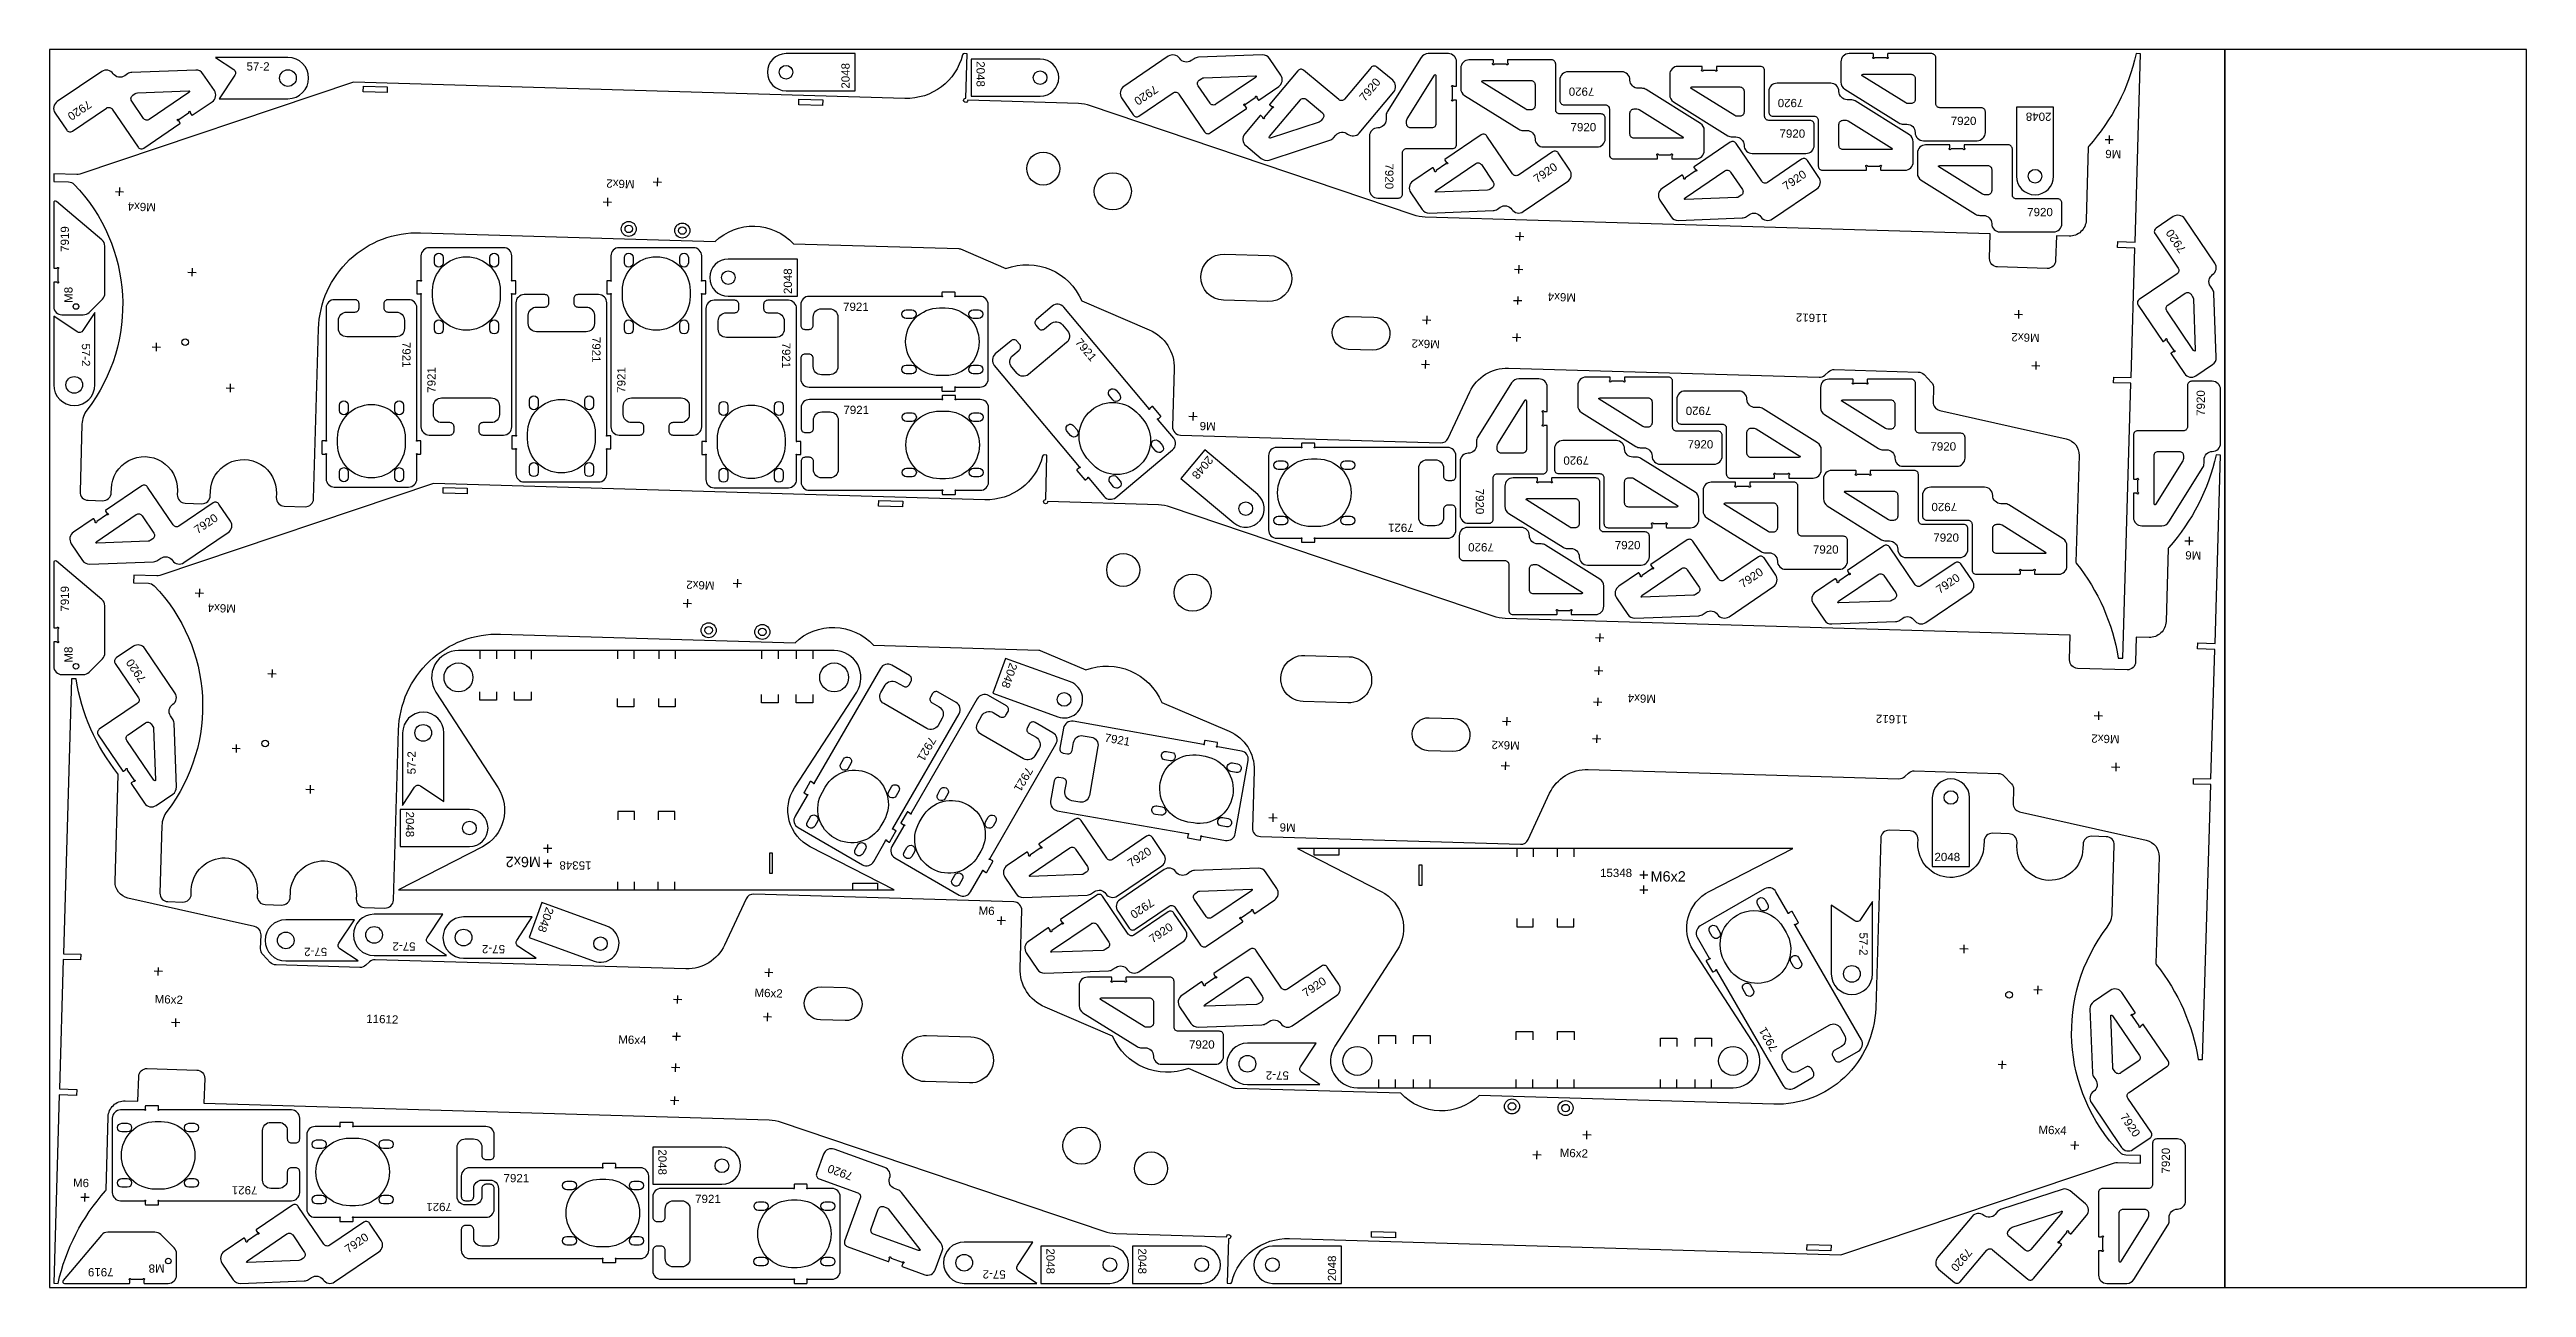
# Model space of a CAD drawing. Header units: millimetres. Extents: x 0 to 3000, y 0 to 1500.
import ezdxf

# ---------------------------------------------------------------- set-up
doc = ezdxf.new("R2010")
doc.units = ezdxf.units.MM
doc.header["$MEASUREMENT"] = 0
for name, color, linetype, true_color in [('CuttingLine', 18, 'Continuous', 0x000000), ('Gravír', 1, 'Continuous', 0xff0000), ('Offcut', 18, 'Continuous', 0x000000), ('Sheet', 18, 'Continuous', 0x000000)]:
    doc.layers.add(name, color=color, linetype=linetype, true_color=true_color)
doc.styles.add('Arial', font='txt', dxfattribs={"height": 0.2})

msp = doc.modelspace()

# ---------------------------------------------------------------- texts
at = {"color": 1, "true_color": 0xff0000, "attachment_point": 7, "rotation": 180, "style": 'Arial'}
for s, insert, char_height in [('M6x2', (595.2, 522), 12.5), ('15348', (656.4, 516.5), 10)]:
    msp.add_mtext(s, dxfattribs=dict(at, insert=insert, char_height=char_height))
at = {"color": 1, "true_color": 0xff0000, "attachment_point": 7, "style": 'Arial'}
for s, insert, char_height in [('15348', (1877.9, 497.2), 10), ('M6x2', (1939.1, 491.7), 12.5)]:
    msp.add_mtext(s, dxfattribs=dict(at, insert=insert, char_height=char_height))
at = {"layer": 'Gravír', "color": 1, "true_color": 0xff0000, "char_height": 10, "attachment_point": 7, "style": 'Arial'}
for s, insert in [('57-2', (238.6, 1474.4)), ('7920', (1842.2, 1400.8)), ('7920', (2302.7, 1408.4)), ('7920', (2095.3, 1393)), ('7920', (2395.3, 1297.9)), ('7921', (961.1, 1183.2)), ('7921', (961.5, 1058.2)), ('7920', (1984, 1016.5)), ('7920', (2278.1, 1014)), ('7920', (1895.8, 894.4)), ('7920', (2281.6, 903.5)), ('7920', (2135.8, 889.1)), ('2048', (2283, 516.5)), ('7920', (1380.1, 289.3)), ('7921', (549.9, 127.4)), ('7921', (781.9, 102.2))]:
    msp.add_mtext(s, dxfattribs=dict(at, insert=insert))
for s, insert, rotation in [('2048', (969.2, 1452.6), 90), ('2048', (1122.6, 1485.8), 270), ('7920', (1338.2, 1457.6), 214.1455), ('7920', (1593.1, 1436.3), 50), ('7920', (1871.1, 1454.1), 180), ('7920', (2124.2, 1440.3), 180), ('7920', (46.4, 1439.2), 214.1455), ('2048', (2424.7, 1423.7), 180), ('7920', (1617.6, 1361.9), 270), ('7920', (1801.7, 1337.8), 34.1456), ('7920', (2103.4, 1328.9), 34.1456), ('M6', (2509.4, 1378.1), 178.3038), ('M6x2', (708.7, 1341.8), 178.3038), ('M6x4', (128.9, 1313.9), 178.3038), ('7919', (23.6, 1254.8), 90), ('7920', (2588.3, 1257.8), 124.1456), ('2048', (899.3, 1203.7), 90), ('M8', (28, 1193), 90), ('M6x4', (1848.9, 1204.5), 178.3038), ('11612', (2154.1, 1179.4), 178.3038), ('57-2', (39, 1143.9), 270), ('7921', (427.2, 1145.7), 270), ('7921', (657.2, 1151.8), 270), ('7921', (887.2, 1144.9), 270), ('7921', (1241.4, 1144.8), 310), ('M6x2', (1684, 1147.9), 178.3038), ('M6x2', (2410.5, 1155.6), 178.3038), ('7921', (467.7, 1084.1), 90), ('7921', (697.7, 1084.1), 90), ('7920', (2610.6, 1056.1), 90), ('7920', (2012.8, 1067.3), 180), ('M6', (1412.6, 1048.4), 178.3038), ('2048', (1402.6, 1008.6), 230), ('7920', (1864.6, 1007.1), 180), ('7920', (1727.3, 967.9), 270), ('7920', (179.4, 912.5), 34.1456), ('7920', (2310.4, 950.8), 180), ('7921', (1652.2, 925.6), 180), ('7920', (1749.3, 902), 180), ('7920', (2051, 847), 34.1456), ('M6', (2606.3, 891.8), 178.3038), ('7919', (23.6, 818.9), 90), ('M6x2', (805.5, 855.5), 178.3038), ('7920', (2289.3, 840), 34.1456), ('M6x4', (225.8, 827.6), 178.3038), ('M8', (28, 757.1), 90), ('7920', (117.7, 737.2), 124.1456), ('2048', (1163.1, 757.7), 250), ('M6x4', (1945.8, 718.2), 178.3038), ('11612', (2251, 693.1), 178.3038), ('7921', (1065.7, 668.4), 240), ('7921', (1277.2, 661.4), 350), ('M6x2', (1780.8, 661.6), 178.3038), ('M6x2', (2507.3, 669.3), 178.3038), ('57-2', (443.6, 621.8), 90), ('7921', (1183, 631.6), 240), ('2048', (431.4, 576.7), 270), ('M6', (1509.4, 562.1), 178.3038), ('7920', (1310.1, 508.6), 34.1456), ('2048', (601.6, 461.8), 250), ('M6', (1125.1, 451.6), 358.3038), ('7920', (1333.4, 472.1), 214.1455), ('7920', (1336.1, 416.8), 34.1456), ('57-2', (2192, 430.2), 270), ('57-2', (336.3, 411.7), 180), ('57-2', (443.3, 418.3), 180), ('57-2', (551.7, 415.1), 180), ('M6x2', (853.7, 352.1), 358.3038), ('7920', (1521.8, 351.3), 34.1456), ('M6x2', (127.2, 344.4), 358.3038), ('11612', (383.5, 320.6), 358.3038), ('M6x4', (688.7, 295.5), 358.3038), ('7921', (2094, 289.7), 120), ('57-2', (1501.1, 262), 180), ('7920', (2507.2, 206.8), 304.1456), ('M6x4', (2408.8, 186.1), 358.3038), ('2048', (737.2, 167.4), 270), ('M6x2', (1829, 158.2), 358.3038), ('7920', (2568.3, 138.1), 90), ('M6', (28.3, 121.9), 358.3038), ('7921', (251.8, 122.9), 180), ('7920', (973.9, 138.9), 160), ('7921', (487.4, 102.7), 180), ('7920', (361.9, 41), 34.1456), ('2048', (1207.2, 47.4), 270), ('2048', (1318.4, 47.4), 270), ('2048', (1558.4, 7.6), 90), ('7920', (2321.8, 48.6), 230), ('7919', (77.6, 23.6), 180), ('M8', (139.4, 28), 180), ('57-2', (1158.1, 21), 180)]:
    msp.add_mtext(s, dxfattribs=dict(at, insert=insert, rotation=rotation))

# ---------------------------------------------------------------- linework, layer by layer
at = {"color": 7, "true_color": 0xffffff}
for points in [[(2532.7, 1494.8), (2527.3, 1495, -0.128983), (2469.8, 1383, 0.177145), (2469.3, 1381.8), (2466.7, 1293.3, -0.414214), (2446.1, 1273.9), (2430.6, 1274.4), (2429.7, 1244.4, -0.414214), (2419.4, 1234.7), (2359.5, 1236.5, -0.414214), (2349.8, 1246.7), (2350.6, 1276.7), (1666.1, 1297, -0.074313), (1651.6, 1299.6), (1260.8, 1431.9, 0.074313), (1246.2, 1434.5), (1112.1, 1438.5, -1), (1107.1, 1438.4, -0.429408), (1109.7, 1440.9), (1111.3, 1494.9), (1107.9, 1495, 0.351484), (1105.9, 1493.5, -0.351484), (1035.9, 1440.7), (368.2, 1460.5), (36.5, 1348.9, -0.088784), (33.1, 1348.4), (5.3, 1349.2), (5, 1340.2), (22.9, 1339.7, -0.195996), (29.8, 1336.6, -0.370573), (45.5, 1063.4, 0.156999), (39.3, 1046), (36.9, 964.1, 0.414214), (46.6, 953.8), (64.4, 953.3, 0.414214), (74.7, 963), (74.9, 968, -1), (154.8, 965.6), (154.7, 960.6, 0.414214), (164.4, 950.3), (184.4, 949.7, 0.414214), (194.7, 959.4), (194.8, 964.4, -1), (274.8, 962), (274.6, 957, 0.414214), (284.3, 946.8), (309.5, 946, 0.414214), (319.8, 955.7), (325.8, 1161.6, -0.414214), (449.3, 1278), (806.1, 1267.4, -0.421053), (901, 1264.6), (1101.4, 1258.7, -0.094015), (1103.2, 1258.3), (1158.4, 1234.7, -0.4), (1250.3, 1195.3), (1331.9, 1160.4, -0.308197), (1362.2, 1112.9), (1360.1, 1043, 0.414214), (1369.8, 1032.7), (1684.7, 1023.3, 0.2997), (1694, 1029.1), (1720.1, 1085.1, -0.2997), (1766.9, 1113.9), (2143.2, 1102.8, 0.198912), (2150.3, 1105.5), (2154.6, 1109.5, -0.198912), (2161.7, 1112.3), (2263.4, 1109.2, -0.198912), (2270.4, 1106.1), (2279.3, 1096.7, -0.198912), (2282, 1089.5), (2281.5, 1072.9, 0.359037), (2289.3, 1062.8), (2442.6, 1028.3, -0.359037), (2458.2, 1008.2), (2454.4, 878.9, 0.177176), (2454.8, 877.6, -0.128909), (2505.6, 762.5), (2511, 762.4), (2520.9, 1095.6), (2499.9, 1096.2), (2500.1, 1103.2), (2521.1, 1102.6), (2525.7, 1259.5), (2504.7, 1260.2), (2504.9, 1267.2), (2525.9, 1266.5)], [(185.8, 1470.7, 0.258618), (177.2, 1475.1), (99.8, 1472.2, 0.140541), (94.5, 1470.5), (91, 1468.1, -0.414214), (77.1, 1470.7, 0.414214), (63.2, 1473.4), (9.4, 1436.9, 0.414214), (6.7, 1423), (20.8, 1402.3, 0.414214), (27.7, 1401), (69.1, 1429.1, -0.414214), (76, 1427.7), (107.2, 1381.8, 0.414214), (114.1, 1380.5), (158, 1410.2, 0.414214), (158.1, 1410.9), (156.4, 1413.5, 0.317837), (155.9, 1413.7, -1.585786), (156.2, 1415.4, 0.317837), (156.8, 1415.4), (168.5, 1423.4, 0.317837), (168.7, 1423.9, -1.585786), (170.5, 1423.6, 0.317837), (170.5, 1423), (172.2, 1420.5, 0.414214), (172.9, 1420.3), (196.9, 1436.6, 0.414214), (199.6, 1450.5)], [(201, 1490.4), (223.1, 1475.8, -0.414213), (224.5, 1468.9), (205.6, 1440.4), (288.8, 1440.4, 1), (288.8, 1490.4)], [(975.7, 1450), (975.7, 1495), (892, 1495, 1), (892, 1450)], [(1116.1, 1488.4), (1116.1, 1443.4), (1199.8, 1443.4, 1), (1199.8, 1488.4)], [(1477.6, 1489.1, 0.258618), (1468.9, 1493.5), (1391.5, 1490.6, 0.140541), (1386.3, 1488.9), (1382.7, 1486.5, -0.414214), (1368.8, 1489.1, 0.414214), (1355, 1491.8), (1301.2, 1455.3, 0.414214), (1298.5, 1441.4), (1312.5, 1420.7, 0.414214), (1319.5, 1419.4), (1360.9, 1447.5, -0.414214), (1367.8, 1446.1), (1399, 1400.2, 0.414214), (1405.9, 1398.9), (1449.8, 1428.6, 0.414214), (1449.9, 1429.3), (1448.2, 1431.9, 0.317837), (1447.6, 1432.1, -1.585786), (1448, 1433.8, 0.317837), (1448.5, 1433.8), (1460.3, 1441.8, 0.317837), (1460.5, 1442.3, -1.585786), (1462.2, 1442, 0.317837), (1462.2, 1441.4), (1464, 1438.9, 0.414214), (1464.7, 1438.7), (1488.7, 1455, 0.414214), (1491.3, 1468.9)], [(1467.6, 1367.9, 0.258618), (1477.1, 1366.1), (1550.8, 1390, 0.140541), (1555.3, 1393.1), (1558.1, 1396.4, -0.414214), (1572.2, 1397.6, 0.414214), (1586.3, 1398.8), (1628.1, 1448.6, 0.414214), (1626.8, 1462.7), (1607.7, 1478.8, 0.414214), (1600.6, 1478.2), (1568.5, 1439.9, -0.414214), (1561.5, 1439.3), (1518.9, 1474.9, 0.414214), (1511.9, 1474.3), (1477.8, 1433.7, 0.414214), (1477.9, 1433), (1480.3, 1431, 0.317837), (1480.8, 1431, -1.585786), (1481, 1429.2, 0.317837), (1480.4, 1429), (1471.3, 1418.2, 0.317837), (1471.3, 1417.6, -1.585786), (1469.5, 1417.4, 0.317837), (1469.3, 1418), (1467, 1420, 0.414214), (1466.3, 1419.9), (1447.6, 1397.7, 0.414214), (1448.9, 1383.6)], [(1669.7, 1495, 0.258618), (1661.2, 1490.3), (1620.2, 1424.6, 0.140541), (1618.7, 1419.3), (1618.7, 1415, -0.414214), (1608.7, 1405, 0.414214), (1598.7, 1395), (1598.7, 1330, 0.414214), (1608.7, 1320), (1633.7, 1320, 0.414214), (1638.7, 1325), (1638.7, 1375, -0.414214), (1643.7, 1380), (1699.2, 1380, 0.414214), (1704.2, 1385), (1704.2, 1438, 0.414214), (1703.7, 1438.5), (1700.6, 1438.5, 0.317837), (1700.1, 1438.2, -1.585786), (1698.8, 1439.4, 0.317837), (1699.2, 1439.9), (1699.2, 1454.1, 0.317837), (1698.8, 1454.6, -1.585786), (1700.1, 1455.8, 0.317837), (1700.6, 1455.5), (1703.7, 1455.5, 0.414214), (1704.2, 1456), (1704.2, 1485, 0.414214), (1694.2, 1495)], [(1709.2, 1452.9, 0.258618), (1713.9, 1444.4), (1779.5, 1403.4, 0.140541), (1784.8, 1401.9), (1789.2, 1401.9, -0.414214), (1799.2, 1391.9, 0.414214), (1809.2, 1381.9), (1874.2, 1381.9, 0.414214), (1884.2, 1391.9), (1884.2, 1416.9, 0.414214), (1879.2, 1421.9), (1829.2, 1421.9, -0.414214), (1824.2, 1426.9), (1824.2, 1482.4, 0.414214), (1819.2, 1487.4), (1766.2, 1487.4, 0.414214), (1765.7, 1486.9), (1765.7, 1483.8, 0.317837), (1766, 1483.3, -1.585786), (1764.7, 1482, 0.317837), (1764.2, 1482.4), (1750.1, 1482.4, 0.317837), (1749.6, 1482, -1.585786), (1748.3, 1483.3, 0.317837), (1748.7, 1483.8), (1748.7, 1486.9, 0.414214), (1748.2, 1487.4), (1719.2, 1487.4, 0.414214), (1709.2, 1477.4)], [(2004.2, 1402, 0.258618), (1999.5, 1410.5), (1933.8, 1451.5, 0.140541), (1928.5, 1453), (1924.2, 1453, -0.414214), (1914.2, 1463, 0.414214), (1904.2, 1473), (1839.2, 1473, 0.414214), (1829.2, 1463), (1829.2, 1438, 0.414214), (1834.2, 1433), (1884.2, 1433, -0.414214), (1889.2, 1428), (1889.2, 1372.5, 0.414214), (1894.2, 1367.5), (1947.2, 1367.5, 0.414214), (1947.7, 1368), (1947.7, 1371.1, 0.317837), (1947.3, 1371.6, -1.585786), (1948.6, 1372.9, 0.317837), (1949.1, 1372.5), (1963.2, 1372.5, 0.317837), (1963.7, 1372.9, -1.585786), (1965, 1371.6, 0.317837), (1964.7, 1371.1), (1964.7, 1368, 0.414214), (1965.2, 1367.5), (1994.2, 1367.5, 0.414214), (2004.2, 1377.5)], [(1962.3, 1445.1, 0.258618), (1967, 1436.7), (2032.7, 1395.6, 0.140541), (2038, 1394.1), (2042.3, 1394.1, -0.414214), (2052.3, 1384.1, 0.414214), (2062.3, 1374.1), (2127.3, 1374.1, 0.414214), (2137.3, 1384.1), (2137.3, 1409.1, 0.414214), (2132.3, 1414.1), (2082.3, 1414.1, -0.414214), (2077.3, 1419.1), (2077.3, 1474.6, 0.414214), (2072.3, 1479.6), (2019.3, 1479.6, 0.414214), (2018.8, 1479.1), (2018.8, 1476, 0.317837), (2019.1, 1475.5, -1.585786), (2017.8, 1474.3, 0.317837), (2017.4, 1474.6), (2003.2, 1474.6, 0.317837), (2002.7, 1474.3, -1.585786), (2001.4, 1475.5, 0.317837), (2001.8, 1476), (2001.8, 1479.1, 0.414214), (2001.3, 1479.6), (1972.3, 1479.6, 0.414214), (1962.3, 1469.6)], [(2169.6, 1460.5, 0.258618), (2174.3, 1452.1), (2240, 1411, 0.140541), (2245.3, 1409.5), (2249.6, 1409.5, -0.414214), (2259.6, 1399.5, 0.414214), (2269.6, 1389.5), (2334.6, 1389.5, 0.414214), (2344.6, 1399.5), (2344.6, 1424.5, 0.414214), (2339.6, 1429.5), (2289.6, 1429.5, -0.414214), (2284.6, 1434.5), (2284.6, 1490, 0.414214), (2279.6, 1495), (2226.6, 1495, 0.414214), (2226.1, 1494.5), (2226.1, 1491.4, 0.317837), (2226.4, 1490.9, -1.585786), (2225.2, 1489.7, 0.317837), (2224.7, 1490), (2210.5, 1490, 0.317837), (2210, 1489.7, -1.585786), (2208.8, 1490.9, 0.317837), (2209.1, 1491.4), (2209.1, 1494.5, 0.414214), (2208.6, 1495), (2179.6, 1495, 0.414214), (2169.6, 1485)], [(2194.9, 1469, -0.270547), (2196.6, 1470), (2254.6, 1470, -0.414214), (2259.6, 1465), (2259.6, 1439.5, -0.414214), (2254.6, 1434.5), (2251, 1434.5, -0.140541), (2248.4, 1435.3), (2195.5, 1468.3, -0.125244)], [(169.7, 1449.6, -0.270547), (168.8, 1447.8), (120.8, 1415.2, -0.414214), (113.8, 1416.5), (99.5, 1437.6, -0.414214), (100.9, 1444.6), (103.8, 1446.6, -0.140541), (106.4, 1447.4), (168.7, 1449.8, -0.125244)], [(1461.4, 1468, -0.270547), (1460.6, 1466.1), (1412.6, 1433.6, -0.414214), (1405.6, 1434.9), (1391.3, 1456, -0.414214), (1392.6, 1463), (1395.6, 1465, -0.140541), (1398.2, 1465.8), (1460.5, 1468.2, -0.125244)], [(1477.4, 1392.7, -0.270547), (1477.7, 1394.7), (1515, 1439.1, -0.414214), (1522, 1439.7), (1541.6, 1423.3, -0.414214), (1542.2, 1416.3), (1539.9, 1413.5, -0.140541), (1537.6, 1412), (1478.3, 1392.7, -0.125244)], [(1678.1, 1469.7, -0.270547), (1679.2, 1468), (1679.2, 1410, -0.414214), (1674.2, 1405), (1648.7, 1405, -0.414214), (1643.7, 1410), (1643.7, 1413.6, -0.140541), (1644.4, 1416.2), (1677.4, 1469.1, -0.125244)], [(1734.4, 1461.4, -0.270547), (1736.2, 1462.4), (1794.2, 1462.4, -0.414214), (1799.2, 1457.4), (1799.2, 1431.9, -0.414214), (1794.2, 1426.9), (1790.6, 1426.9, -0.140541), (1787.9, 1427.6), (1735.1, 1460.6, -0.125244)], [(1987.5, 1453.6, -0.270547), (1989.3, 1454.6), (2047.3, 1454.6, -0.414214), (2052.3, 1449.6), (2052.3, 1424.1, -0.414214), (2047.3, 1419.1), (2043.7, 1419.1, -0.140541), (2041, 1419.9), (1988.2, 1452.9, -0.125244)], [(2257.3, 1388.2, 0.258618), (2252.6, 1396.7), (2186.9, 1437.7, 0.140541), (2181.6, 1439.2), (2177.3, 1439.2, -0.414214), (2167.3, 1449.2, 0.414214), (2157.3, 1459.2), (2092.3, 1459.2, 0.414214), (2082.3, 1449.2), (2082.3, 1424.2, 0.414214), (2087.3, 1419.2), (2137.3, 1419.2, -0.414214), (2142.3, 1414.2), (2142.3, 1358.7, 0.414214), (2147.3, 1353.7), (2200.3, 1353.7, 0.414214), (2200.8, 1354.2), (2200.8, 1357.3, 0.317837), (2200.4, 1357.8, -1.585786), (2201.7, 1359.1, 0.317837), (2202.2, 1358.7), (2216.4, 1358.7, 0.317837), (2216.8, 1359.1, -1.585786), (2218.1, 1357.8, 0.317837), (2217.8, 1357.3), (2217.8, 1354.2, 0.414214), (2218.3, 1353.7), (2247.3, 1353.7, 0.414214), (2257.3, 1363.7)], [(1978.9, 1393.5, -0.270547), (1977.2, 1392.5), (1919.2, 1392.5, -0.414214), (1914.2, 1397.5), (1914.2, 1423, -0.414214), (1919.2, 1428), (1922.7, 1428, -0.140541), (1925.4, 1427.3), (1978.2, 1394.3, -0.125244)], [(2232, 1379.7, -0.270547), (2230.3, 1378.7), (2172.3, 1378.7, -0.414214), (2167.3, 1383.7), (2167.3, 1409.2, -0.414214), (2172.3, 1414.2), (2175.9, 1414.2, -0.140541), (2178.5, 1413.5), (2231.3, 1380.5, -0.125244)], [(2427.3, 1430.2), (2382.3, 1430.2), (2382.3, 1346.5, 1), (2427.3, 1346.5)], [(1662.3, 1306.3, 0.258618), (1670.9, 1301.9), (1748.3, 1304.8, 0.140541), (1753.6, 1306.5), (1757.1, 1308.9, -0.414214), (1771, 1306.3, 0.414214), (1784.9, 1303.6), (1838.7, 1340.1, 0.414214), (1841.4, 1354), (1827.3, 1374.7, 0.414214), (1820.4, 1376), (1779, 1347.9, -0.414214), (1772.1, 1349.3), (1740.9, 1395.2, 0.414214), (1734, 1396.5), (1690.1, 1366.8, 0.414214), (1690, 1366.1), (1691.7, 1363.5, 0.317837), (1692.3, 1363.3, -1.585786), (1691.9, 1361.6, 0.317837), (1691.3, 1361.6), (1679.6, 1353.6, 0.317837), (1679.4, 1353.1, -1.585786), (1677.6, 1353.4, 0.317837), (1677.6, 1354), (1675.9, 1356.5, 0.414214), (1675.2, 1356.7), (1651.2, 1340.4, 0.414214), (1648.6, 1326.5)], [(1964, 1297.3, 0.258618), (1972.7, 1293), (2050.1, 1295.9, 0.140541), (2055.3, 1297.6), (2058.9, 1300, -0.414214), (2072.8, 1297.3, 0.414214), (2086.7, 1294.7), (2140.5, 1331.2, 0.414214), (2143.1, 1345), (2129.1, 1365.7, 0.414214), (2122.1, 1367.1), (2080.8, 1339, -0.414214), (2073.8, 1340.3), (2042.7, 1386.3, 0.414214), (2035.7, 1387.6), (1991.9, 1357.8, 0.414214), (1991.7, 1357.2), (1993.5, 1354.6, 0.317837), (1994, 1354.4, -1.585786), (1993.7, 1352.6, 0.317837), (1993.1, 1352.6), (1981.4, 1344.7, 0.317837), (1981.2, 1344.1, -1.585786), (1979.4, 1344.5, 0.317837), (1979.4, 1345.1), (1977.7, 1347.6, 0.414214), (1977, 1347.7), (1953, 1331.5, 0.414214), (1950.3, 1317.6)], [(2262.3, 1350, 0.258618), (2267, 1341.6), (2332.7, 1300.5, 0.140541), (2338, 1299), (2342.3, 1299, -0.414214), (2352.3, 1289, 0.414214), (2362.3, 1279), (2427.3, 1279, 0.414214), (2437.3, 1289), (2437.3, 1314, 0.414214), (2432.3, 1319), (2382.3, 1319, -0.414214), (2377.3, 1324), (2377.3, 1379.5, 0.414214), (2372.3, 1384.5), (2319.3, 1384.5, 0.414214), (2318.8, 1384), (2318.8, 1380.9, 0.317837), (2319.1, 1380.4, -1.585786), (2317.8, 1379.2, 0.317837), (2317.4, 1379.5), (2303.2, 1379.5, 0.317837), (2302.7, 1379.2, -1.585786), (2301.4, 1380.4, 0.317837), (2301.8, 1380.9), (2301.8, 1384, 0.414214), (2301.3, 1384.5), (2272.3, 1384.5, 0.414214), (2262.3, 1374.5)], [(1678.4, 1327.4, -0.270547), (1679.3, 1329.3), (1727.3, 1361.8, -0.414214), (1734.3, 1360.5), (1748.6, 1339.4, -0.414214), (1747.2, 1332.4), (1744.3, 1330.4, -0.140541), (1741.7, 1329.6), (1679.4, 1327.2, -0.125244)], [(1980.2, 1318.5, -0.270547), (1981.1, 1320.3), (2029.1, 1352.9, -0.414214), (2036, 1351.5), (2050.3, 1330.4, -0.414214), (2049, 1323.5), (2046, 1321.5, -0.140541), (2043.4, 1320.6), (1981.2, 1318.3, -0.125244)], [(2287.5, 1358.5, -0.270547), (2289.3, 1359.5), (2347.3, 1359.5, -0.414214), (2352.3, 1354.5), (2352.3, 1329, -0.414214), (2347.3, 1324), (2343.7, 1324, -0.140541), (2341, 1324.8), (2288.2, 1357.8, -0.125244)], [(40.9, 1178.6, 0.198912), (47.9, 1181.5), (64.1, 1197.6, 0.198912), (67, 1204.7), (67, 1261.9, 0.221695), (63.4, 1269.5), (8.3, 1315.8, 0.63707), (5, 1314.3), (5, 1235.6, 0.414214), (5.5, 1235.1), (8.6, 1235.1, 0.317837), (9.1, 1235.4, -1.585786), (10.3, 1234.1, 0.317837), (10, 1233.6), (10, 1219.5, 0.317837), (10.3, 1219, -1.585786), (9.1, 1217.7, 0.317837), (8.6, 1218.1), (5.5, 1218.1, 0.414214), (5, 1217.6), (5, 1188.6, 0.414214), (15, 1178.6)], [(2619.9, 1118.4, 0.258618), (2624.3, 1127.1), (2621.4, 1204.5, 0.140541), (2619.6, 1209.7), (2617.2, 1213.3, -0.414214), (2619.9, 1227.2, 0.414214), (2622.5, 1241.1), (2586.1, 1294.9, 0.414214), (2572.2, 1297.5), (2551.5, 1283.5, 0.414214), (2550.1, 1276.6), (2578.2, 1235.2, -0.414214), (2576.9, 1228.2), (2530.9, 1197.1, 0.414214), (2529.6, 1190.1), (2559.4, 1146.3, 0.414214), (2560.1, 1146.1), (2562.6, 1147.9, 0.317837), (2562.8, 1148.4, -1.585786), (2564.6, 1148.1, 0.317837), (2564.6, 1147.5), (2572.5, 1135.8, 0.317837), (2573.1, 1135.6, -1.585786), (2572.7, 1133.8, 0.317837), (2572.2, 1133.8), (2569.6, 1132.1, 0.414214), (2569.5, 1131.4), (2585.7, 1107.4, 0.414214), (2599.6, 1104.7)], [(549.9, 1032.9, 0.414214), (559.9, 1042.9), (559.9, 1203, 0.267949), (559.7, 1203.5, -1.303225), (560.3, 1204.1, 0.267949), (560.8, 1203.9), (564.4, 1203.9, 0.414214), (564.9, 1204.4), (564.9, 1219.4, 0.414214), (564.4, 1219.9), (560.8, 1219.9, 0.267949), (560.3, 1219.6, -1.303225), (559.7, 1220.3, 0.267949), (559.9, 1220.8), (559.9, 1249.9, 0.414214), (549.9, 1259.9), (459.9, 1259.9, 0.414214), (449.9, 1249.9), (449.9, 1220.8, 0.267949), (450.2, 1220.3, -1.303225), (449.5, 1219.6, 0.267949), (449, 1219.9), (445.4, 1219.9, 0.414214), (444.9, 1219.4), (444.9, 1204.4, 0.414214), (445.4, 1203.9), (449, 1203.9, 0.267949), (449.5, 1204.1, -1.732051), (449.9, 1203.4), (449.9, 1042.9, 0.414214), (459.9, 1032.9), (484.9, 1032.9, 0.414214), (489.9, 1037.9), (489.9, 1042.9, 0.414214), (484.9, 1047.9), (474.9, 1047.9, -0.414214), (464.9, 1057.9), (464.9, 1067.9, -0.414214), (474.9, 1077.9), (534.9, 1077.9, -0.414214), (544.9, 1067.9), (544.9, 1057.9, -0.414214), (534.9, 1047.9), (524.9, 1047.9, 0.414214), (519.9, 1042.9), (519.9, 1037.9, 0.414214), (524.9, 1032.9)], [(545.9, 1200.9, -1), (463.9, 1200.9), (463.9, 1207.9, -1), (545.9, 1207.9)], [(476.7, 1241.6, -1), (466.2, 1241.6), (466.2, 1248.1, -1), (476.7, 1248.1)], [(543.7, 1241.6, -1), (533.2, 1241.6), (533.2, 1248.1, -1), (543.7, 1248.1)], [(779.9, 1032.9, 0.414214), (789.9, 1042.9), (789.9, 1203, 0.267949), (789.7, 1203.5, -1.303225), (790.3, 1204.1, 0.267949), (790.8, 1203.9), (794.4, 1203.9, 0.414214), (794.9, 1204.4), (794.9, 1219.4, 0.414214), (794.4, 1219.9), (790.8, 1219.9, 0.267949), (790.3, 1219.6, -1.303225), (789.7, 1220.3, 0.267949), (789.9, 1220.8), (789.9, 1249.9, 0.414214), (779.9, 1259.9), (689.9, 1259.9, 0.414214), (679.9, 1249.9), (679.9, 1220.8, 0.267949), (680.2, 1220.3, -1.303225), (679.5, 1219.6, 0.267949), (679, 1219.9), (675.4, 1219.9, 0.414214), (674.9, 1219.4), (674.9, 1204.4, 0.414214), (675.4, 1203.9), (679, 1203.9, 0.267949), (679.5, 1204.1, -1.732051), (679.9, 1203.4), (679.9, 1042.9, 0.414214), (689.9, 1032.9), (714.9, 1032.9, 0.414214), (719.9, 1037.9), (719.9, 1042.9, 0.414214), (714.9, 1047.9), (704.9, 1047.9, -0.414214), (694.9, 1057.9), (694.9, 1067.9, -0.414214), (704.9, 1077.9), (764.9, 1077.9, -0.414214), (774.9, 1067.9), (774.9, 1057.9, -0.414214), (764.9, 1047.9), (754.9, 1047.9, 0.414214), (749.9, 1042.9), (749.9, 1037.9, 0.414214), (754.9, 1032.9)], [(775.9, 1200.9, -1), (693.9, 1200.9), (693.9, 1207.9, -1), (775.9, 1207.9)], [(706.7, 1241.6, -1), (696.2, 1241.6), (696.2, 1248.1, -1), (706.7, 1248.1)], [(773.7, 1241.6, -1), (763.2, 1241.6), (763.2, 1248.1, -1), (773.7, 1248.1)], [(905.8, 1201.1), (905.8, 1246.1), (822.1, 1246.1, 1), (822.1, 1201.1)], [(1477.3, 1250.6, -1), (1475.6, 1194.6), (1421.7, 1196.2, -1), (1423.3, 1252.2)], [(574.9, 1203, 0.414214), (564.9, 1193), (564.9, 1032.8, 0.267949), (565.2, 1032.4, -1.303225), (564.5, 1031.7, 0.267949), (564, 1032), (560.4, 1032, 0.414214), (559.9, 1031.5), (559.9, 1016.5, 0.414214), (560.4, 1016), (564, 1016, 0.267949), (564.5, 1016.2, -1.303225), (565.2, 1015.5, 0.267949), (564.9, 1015.1), (564.9, 986, 0.414214), (574.9, 976), (664.9, 976, 0.414214), (674.9, 986), (674.9, 1015.1, 0.267949), (674.7, 1015.5, -1.303225), (675.3, 1016.2, 0.267949), (675.8, 1016), (679.4, 1016, 0.414214), (679.9, 1016.5), (679.9, 1031.5, 0.414214), (679.4, 1032), (675.8, 1032, 0.267949), (675.3, 1031.7, -1.732051), (674.9, 1032.5), (674.9, 1193, 0.414214), (664.9, 1203), (639.9, 1203, 0.414214), (634.9, 1198), (634.9, 1193, 0.414214), (639.9, 1188), (649.9, 1188, -0.414214), (659.9, 1178), (659.9, 1168, -0.414214), (649.9, 1158), (589.9, 1158, -0.414214), (579.9, 1168), (579.9, 1178, -0.414214), (589.9, 1188), (599.9, 1188, 0.414214), (604.9, 1193), (604.9, 1198, 0.414214), (599.9, 1203)], [(909.9, 1100.9, 0.414214), (919.9, 1090.9), (1080, 1090.9, 0.267949), (1080.5, 1091.2, -1.303225), (1081.2, 1090.5, 0.267949), (1080.9, 1090.1), (1080.9, 1086.4, 0.414214), (1081.4, 1085.9), (1096.4, 1085.9, 0.414214), (1096.9, 1086.4), (1096.9, 1090.1, 0.267949), (1096.7, 1090.5, -1.303225), (1097.3, 1091.2, 0.267949), (1097.8, 1090.9), (1126.9, 1090.9, 0.414214), (1136.9, 1100.9), (1136.9, 1190.9, 0.414214), (1126.9, 1200.9), (1097.8, 1200.9, 0.267949), (1097.3, 1200.7, -1.303225), (1096.7, 1201.4, 0.267949), (1096.9, 1201.8), (1096.9, 1205.4, 0.414214), (1096.4, 1205.9), (1081.4, 1205.9, 0.414214), (1080.9, 1205.4), (1080.9, 1201.8, 0.267949), (1081.2, 1201.4, -1.732051), (1080.4, 1200.9), (919.9, 1200.9, 0.414214), (909.9, 1190.9), (909.9, 1165.9, 0.414214), (914.9, 1160.9), (919.9, 1160.9, 0.414214), (924.9, 1165.9), (924.9, 1175.9, -0.414214), (934.9, 1185.9), (944.9, 1185.9, -0.414214), (954.9, 1175.9), (954.9, 1115.9, -0.414214), (944.9, 1105.9), (934.9, 1105.9, -0.414214), (924.9, 1115.9), (924.9, 1125.9, 0.414214), (919.9, 1130.9), (914.9, 1130.9, 0.414214), (909.9, 1125.9)], [(2598.7, 1134.6, -0.270547), (2596.9, 1135.5), (2564.3, 1183.5, -0.414214), (2565.7, 1190.4), (2586.8, 1204.7, -0.414214), (2593.7, 1203.4), (2595.7, 1200.4, -0.140541), (2596.6, 1197.8), (2598.9, 1135.6, -0.125244)], [(55, 1181.4), (40.4, 1159.4, -0.414213), (33.4, 1158), (5, 1176.9), (5, 1093.7, 1), (55, 1093.7)], [(344.9, 1196.9, 0.414214), (334.9, 1186.9), (334.9, 1026.8, 0.267949), (335.2, 1026.3, -1.303225), (334.5, 1025.6, 0.267949), (334, 1025.9), (330.4, 1025.9, 0.414214), (329.9, 1025.4), (329.9, 1010.4, 0.414214), (330.4, 1009.9), (334, 1009.9, 0.267949), (334.5, 1010.1, -1.303225), (335.2, 1009.5, 0.267949), (334.9, 1009), (334.9, 979.9, 0.414214), (344.9, 969.9), (434.9, 969.9, 0.414214), (444.9, 979.9), (444.9, 1009, 0.267949), (444.7, 1009.5, -1.303225), (445.3, 1010.1, 0.267949), (445.8, 1009.9), (449.4, 1009.9, 0.414214), (449.9, 1010.4), (449.9, 1025.4, 0.414214), (449.4, 1025.9), (445.8, 1025.9, 0.267949), (445.3, 1025.6, -1.732051), (444.9, 1026.4), (444.9, 1186.9, 0.414214), (434.9, 1196.9), (409.9, 1196.9, 0.414214), (404.9, 1191.9), (404.9, 1186.9, 0.414214), (409.9, 1181.9), (419.9, 1181.9, -0.414214), (429.9, 1171.9), (429.9, 1161.9, -0.414214), (419.9, 1151.9), (359.9, 1151.9, -0.414214), (349.9, 1161.9), (349.9, 1171.9, -0.414214), (359.9, 1181.9), (369.9, 1181.9, 0.414214), (374.9, 1186.9), (374.9, 1191.9, 0.414214), (369.9, 1196.9)], [(476.7, 1160.6, -1), (466.2, 1160.6), (466.2, 1167.1, -1), (476.7, 1167.1)], [(543.7, 1160.6, -1), (533.2, 1160.6), (533.2, 1167.1, -1), (543.7, 1167.1)], [(706.7, 1160.6, -1), (696.2, 1160.6), (696.2, 1167.1, -1), (706.7, 1167.1)], [(773.7, 1160.6, -1), (763.2, 1160.6), (763.2, 1167.1, -1), (773.7, 1167.1)], [(804.9, 1196.1, 0.414214), (794.9, 1186.1), (794.9, 1026, 0.267949), (795.2, 1025.6, -1.303225), (794.5, 1024.9, 0.267949), (794, 1025.1), (790.4, 1025.1, 0.414214), (789.9, 1024.6), (789.9, 1009.6, 0.414214), (790.4, 1009.1), (794, 1009.1, 0.267949), (794.5, 1009.4, -1.303225), (795.2, 1008.7, 0.267949), (794.9, 1008.3), (794.9, 979.1, 0.414214), (804.9, 969.1), (894.9, 969.1, 0.414214), (904.9, 979.1), (904.9, 1008.3, 0.267949), (904.7, 1008.7, -1.303225), (905.3, 1009.4, 0.267949), (905.8, 1009.1), (909.4, 1009.1, 0.414214), (909.9, 1009.6), (909.9, 1024.6, 0.414214), (909.4, 1025.1), (905.8, 1025.1, 0.267949), (905.3, 1024.9, -1.732051), (904.9, 1025.6), (904.9, 1186.1, 0.414214), (894.9, 1196.1), (869.9, 1196.1, 0.414214), (864.9, 1191.1), (864.9, 1186.1, 0.414214), (869.9, 1181.1), (879.9, 1181.1, -0.414214), (889.9, 1171.1), (889.9, 1161.1, -0.414214), (879.9, 1151.1), (819.9, 1151.1, -0.414214), (809.9, 1161.1), (809.9, 1171.1, -0.414214), (819.9, 1181.1), (829.9, 1181.1, 0.414214), (834.9, 1186.1), (834.9, 1191.1, 0.414214), (829.9, 1196.1)], [(1037.7, 1174.2, -1), (1037.7, 1184.7), (1044.2, 1184.7, -1), (1044.2, 1174.2)], [(1077.9, 1104.9, -1), (1077.9, 1186.9), (1084.9, 1186.9, -1), (1084.9, 1104.9)], [(1118.7, 1174.2, -1), (1118.7, 1184.7), (1125.2, 1184.7, -1), (1125.2, 1174.2)], [(1145.5, 1131.2, 0.414214), (1144.3, 1117.1), (1247.2, 994.4, 0.267949), (1247.7, 994.2, -1.303225), (1247.6, 993.3, 0.267949), (1247.1, 993.2), (1244.3, 990.8, 0.414214), (1244.2, 990.1), (1253.9, 978.7, 0.414214), (1254.6, 978.6), (1257.4, 980.9, 0.267949), (1257.5, 981.4, -1.303225), (1258.5, 981.3, 0.267949), (1258.6, 980.8), (1277.3, 958.5, 0.414214), (1291.4, 957.3), (1360.3, 1015.1, 0.414214), (1361.6, 1029.2), (1342.9, 1051.5, 0.267949), (1342.4, 1051.7, -1.303225), (1342.5, 1052.7, 0.267949), (1343, 1052.7), (1345.7, 1055.1, 0.414214), (1345.8, 1055.8), (1336.2, 1067.3, 0.414214), (1335.5, 1067.3), (1332.7, 1065, 0.267949), (1332.5, 1064.5, -1.732051), (1331.7, 1064.8), (1228.5, 1187.8, 0.414214), (1214.4, 1189), (1195.3, 1172.9, 0.414214), (1194.7, 1165.9), (1197.9, 1162.1, 0.414214), (1204.9, 1161.5), (1212.6, 1167.9, -0.414214), (1226.7, 1166.6), (1233.1, 1159, -0.414214), (1231.9, 1144.9), (1185.9, 1106.3, -0.414214), (1171.8, 1107.6), (1165.4, 1115.2, -0.414214), (1166.6, 1129.3), (1174.3, 1135.7, 0.414214), (1174.9, 1142.8), (1171.7, 1146.6, 0.414214), (1164.6, 1147.2)], [(1604.1, 1175.8, -1), (1602.9, 1135.8), (1573, 1136.7, -1), (1574.1, 1176.7)], [(1037.7, 1107.2, -1), (1037.7, 1117.7), (1044.2, 1117.7, -1), (1044.2, 1107.2)], [(1118.7, 1107.2, -1), (1118.7, 1117.7), (1125.2, 1117.7, -1), (1125.2, 1107.2)], [(581.2, 1075.2, -1), (591.7, 1075.2), (591.7, 1068.7, -1), (581.2, 1068.7)], [(648.2, 1075.2, -1), (658.7, 1075.2), (658.7, 1068.7, -1), (648.2, 1068.7)], [(910.3, 975.9, 0.414214), (920.3, 965.9), (1080.4, 965.9, 0.267949), (1080.9, 966.2, -1.303225), (1081.6, 965.5, 0.267949), (1081.3, 965.1), (1081.3, 961.4, 0.414214), (1081.8, 960.9), (1096.8, 960.9, 0.414214), (1097.3, 961.4), (1097.3, 965.1, 0.267949), (1097.1, 965.5, -1.303225), (1097.7, 966.2, 0.267949), (1098.2, 965.9), (1127.3, 965.9, 0.414214), (1137.3, 975.9), (1137.3, 1065.9, 0.414214), (1127.3, 1075.9), (1098.2, 1075.9, 0.267949), (1097.7, 1075.7, -1.303225), (1097.1, 1076.4, 0.267949), (1097.3, 1076.8), (1097.3, 1080.4, 0.414214), (1096.8, 1080.9), (1081.8, 1080.9, 0.414214), (1081.3, 1080.4), (1081.3, 1076.8, 0.267949), (1081.6, 1076.4, -1.732051), (1080.8, 1075.9), (920.3, 1075.9, 0.414214), (910.3, 1065.9), (910.3, 1040.9, 0.414214), (915.3, 1035.9), (920.3, 1035.9, 0.414214), (925.3, 1040.9), (925.3, 1050.9, -0.414214), (935.3, 1060.9), (945.3, 1060.9, -0.414214), (955.3, 1050.9), (955.3, 990.9, -0.414214), (945.3, 980.9), (935.3, 980.9, -0.414214), (925.3, 990.9), (925.3, 1000.9, 0.414214), (920.3, 1005.9), (915.3, 1005.9, 0.414214), (910.3, 1000.9)], [(1283.7, 1080.4, -1), (1291.8, 1087.1), (1295.9, 1082.2, -1), (1287.9, 1075.4)], [(1779.4, 1100.9, 0.258618), (1770.9, 1096.2), (1729.9, 1030.6, 0.140541), (1728.4, 1025.3), (1728.4, 1020.9, -0.414214), (1718.4, 1010.9, 0.414214), (1708.4, 1000.9), (1708.4, 935.9, 0.414214), (1718.4, 925.9), (1743.4, 925.9, 0.414214), (1748.4, 930.9), (1748.4, 980.9, -0.414214), (1753.4, 985.9), (1808.9, 985.9, 0.414214), (1813.9, 990.9), (1813.9, 1043.9, 0.414214), (1813.4, 1044.4), (1810.3, 1044.4, 0.317837), (1809.8, 1044.1, -1.585786), (1808.5, 1045.4, 0.317837), (1808.9, 1045.9), (1808.9, 1060, 0.317837), (1808.5, 1060.5, -1.585786), (1809.8, 1061.8, 0.317837), (1810.3, 1061.4), (1813.4, 1061.4, 0.414214), (1813.9, 1061.9), (1813.9, 1090.9, 0.414214), (1803.9, 1100.9)], [(1850.9, 1068.6, 0.258618), (1855.6, 1060.1), (1921.3, 1019.1, 0.140541), (1926.6, 1017.5), (1930.9, 1017.5, -0.414214), (1940.9, 1007.5, 0.414214), (1950.9, 997.5), (2015.9, 997.5, 0.414214), (2025.9, 1007.5), (2025.9, 1032.5, 0.414214), (2020.9, 1037.5), (1970.9, 1037.5, -0.414214), (1965.9, 1042.5), (1965.9, 1098, 0.414214), (1960.9, 1103), (1907.9, 1103, 0.414214), (1907.4, 1102.5), (1907.4, 1099.4, 0.317837), (1907.7, 1099, -1.585786), (1906.5, 1097.7, 0.317837), (1906, 1098), (1891.8, 1098, 0.317837), (1891.3, 1097.7, -1.585786), (1890.1, 1099, 0.317837), (1890.4, 1099.4), (1890.4, 1102.5, 0.414214), (1889.9, 1103), (1860.9, 1103, 0.414214), (1850.9, 1093)], [(2145.9, 1015.1, 0.258618), (2141.2, 1023.6), (2075.5, 1064.7, 0.140541), (2070.2, 1066.2), (2065.9, 1066.2, -0.414214), (2055.9, 1076.2, 0.414214), (2045.9, 1086.2), (1980.9, 1086.2, 0.414214), (1970.9, 1076.2), (1970.9, 1051.2, 0.414214), (1975.9, 1046.2), (2025.9, 1046.2, -0.414214), (2030.9, 1041.2), (2030.9, 985.7, 0.414214), (2035.9, 980.7), (2088.9, 980.7, 0.414214), (2089.4, 981.2), (2089.4, 984.3, 0.317837), (2089.1, 984.7, -1.585786), (2090.3, 986, 0.317837), (2090.8, 985.7), (2105, 985.7, 0.317837), (2105.5, 986, -1.585786), (2106.7, 984.7, 0.317837), (2106.4, 984.3), (2106.4, 981.2, 0.414214), (2106.9, 980.7), (2135.9, 980.7, 0.414214), (2145.9, 990.7)], [(2145, 1066.1, 0.258618), (2149.7, 1057.6), (2215.4, 1016.6, 0.140541), (2220.7, 1015), (2225, 1015, -0.414214), (2235, 1005, 0.414214), (2245, 995), (2310, 995, 0.414214), (2320, 1005), (2320, 1030, 0.414214), (2315, 1035), (2265, 1035, -0.414214), (2260, 1040), (2260, 1095.5, 0.414214), (2255, 1100.5), (2202, 1100.5, 0.414214), (2201.5, 1100), (2201.5, 1097, 0.317837), (2201.8, 1096.5, -1.585786), (2200.5, 1095.2, 0.317837), (2200.1, 1095.5), (2185.9, 1095.5, 0.317837), (2185.4, 1095.2, -1.585786), (2184.1, 1096.5, 0.317837), (2184.5, 1097), (2184.5, 1100, 0.414214), (2184, 1100.5), (2155, 1100.5, 0.414214), (2145, 1090.5)], [(2558.5, 923, 0.258618), (2567, 927.7), (2608, 993.4, 0.140541), (2609.5, 998.7), (2609.5, 1003, -0.414214), (2619.5, 1013, 0.414214), (2629.5, 1023), (2629.5, 1088, 0.414214), (2619.5, 1098), (2594.5, 1098, 0.414214), (2589.5, 1093), (2589.5, 1043, -0.414214), (2584.5, 1038), (2529, 1038, 0.414214), (2524, 1033), (2524, 980, 0.414214), (2524.5, 979.5), (2527.6, 979.5, 0.317837), (2528.1, 979.8, -1.585786), (2529.4, 978.5, 0.317837), (2529, 978.1), (2529, 963.9, 0.317837), (2529.4, 963.4, -1.585786), (2528.1, 962.1, 0.317837), (2527.6, 962.5), (2524.5, 962.5, 0.414214), (2524, 962), (2524, 933, 0.414214), (2534, 923)], [(348.9, 1028.9, -1), (430.9, 1028.9), (430.9, 1021.9, -1), (348.9, 1021.9)], [(351.2, 1069.1, -1), (361.7, 1069.1), (361.7, 1062.6, -1), (351.2, 1062.6)], [(418.2, 1069.1, -1), (428.7, 1069.1), (428.7, 1062.6, -1), (418.2, 1062.6)], [(578.9, 1035, -1), (660.9, 1035), (660.9, 1028, -1), (578.9, 1028)], [(808.9, 1028.1, -1), (890.9, 1028.1), (890.9, 1021.1, -1), (808.9, 1021.1)], [(811.2, 1068.4, -1), (821.7, 1068.4), (821.7, 1061.9, -1), (811.2, 1061.9)], [(878.2, 1068.4, -1), (888.7, 1068.4), (888.7, 1061.9, -1), (878.2, 1061.9)], [(1038.1, 1049.2, -1), (1038.1, 1059.7), (1044.6, 1059.7, -1), (1044.6, 1049.2)], [(1078.3, 979.9, -1), (1078.3, 1061.9), (1085.3, 1061.9, -1), (1085.3, 979.9)], [(1119.1, 1049.2, -1), (1119.1, 1059.7), (1125.6, 1059.7, -1), (1125.6, 1049.2)], [(1256.5, 1005, -1), (1319.4, 1057.7), (1323.9, 1052.4, -1), (1261, 999.7)], [(1787.9, 1075.7, -0.270547), (1788.9, 1073.9), (1788.9, 1015.9, -0.414214), (1783.9, 1010.9), (1758.4, 1010.9, -0.414214), (1753.4, 1015.9), (1753.4, 1019.5, -0.140541), (1754.1, 1022.2), (1787.1, 1075, -0.125244)], [(1876.2, 1077, -0.270547), (1877.9, 1078), (1935.9, 1078, -0.414214), (1940.9, 1073), (1940.9, 1047.5, -0.414214), (1935.9, 1042.5), (1932.3, 1042.5, -0.140541), (1929.7, 1043.3), (1876.8, 1076.3, -0.125244)], [(2170.2, 1074.5, -0.270547), (2172, 1075.5), (2230, 1075.5, -0.414214), (2235, 1070.5), (2235, 1045, -0.414214), (2230, 1040), (2226.4, 1040, -0.140541), (2223.7, 1040.8), (2170.9, 1073.8, -0.125244)], [(1232.4, 1037.3, -1), (1240.4, 1044.1), (1244.6, 1039.1, -1), (1236.6, 1032.3)], [(1335.8, 1018.3, -1), (1343.8, 1025.1), (1348, 1020.1, -1), (1340, 1013.4)], [(1703.4, 1007.9, 0.414214), (1693.4, 1017.9), (1533.2, 1017.9, 0.267949), (1532.8, 1017.6, -1.303225), (1532.1, 1018.3, 0.267949), (1532.4, 1018.7), (1532.4, 1022.4, 0.414214), (1531.9, 1022.9), (1516.9, 1022.9, 0.414214), (1516.4, 1022.4), (1516.4, 1018.7, 0.267949), (1516.6, 1018.3, -1.303225), (1515.9, 1017.6, 0.267949), (1515.5, 1017.9), (1486.4, 1017.9, 0.414214), (1476.4, 1007.9), (1476.4, 917.9, 0.414214), (1486.4, 907.9), (1515.5, 907.9, 0.267949), (1515.9, 908.1, -1.303225), (1516.6, 907.4, 0.267949), (1516.4, 907), (1516.4, 903.4, 0.414214), (1516.9, 902.9), (1531.9, 902.9, 0.414214), (1532.4, 903.4), (1532.4, 907, 0.267949), (1532.1, 907.4, -1.732051), (1532.9, 907.9), (1693.4, 907.9, 0.414214), (1703.4, 917.9), (1703.4, 942.9, 0.414214), (1698.4, 947.9), (1693.4, 947.9, 0.414214), (1688.4, 942.9), (1688.4, 932.9, -0.414214), (1678.4, 922.9), (1668.4, 922.9, -0.414214), (1658.4, 932.9), (1658.4, 992.9, -0.414214), (1668.4, 1002.9), (1678.4, 1002.9, -0.414214), (1688.4, 992.9), (1688.4, 982.9, 0.414214), (1693.4, 977.9), (1698.4, 977.9, 0.414214), (1703.4, 982.9)], [(1997.7, 955, 0.258618), (1993, 963.5), (1927.3, 1004.5, 0.140541), (1922, 1006.1), (1917.7, 1006.1, -0.414214), (1907.7, 1016.1, 0.414214), (1897.7, 1026.1), (1832.7, 1026.1, 0.414214), (1822.7, 1016.1), (1822.7, 991.1, 0.414214), (1827.7, 986.1), (1877.7, 986.1, -0.414214), (1882.7, 981.1), (1882.7, 925.6, 0.414214), (1887.7, 920.6), (1940.7, 920.6, 0.414214), (1941.2, 921.1), (1941.2, 924.2, 0.317837), (1940.9, 924.6, -1.585786), (1942.2, 925.9, 0.317837), (1942.6, 925.6), (1956.8, 925.6, 0.317837), (1957.3, 925.9, -1.585786), (1958.6, 924.6, 0.317837), (1958.2, 924.2), (1958.2, 921.1, 0.414214), (1958.7, 920.6), (1987.7, 920.6, 0.414214), (1997.7, 930.6)], [(2120.6, 1006.7, -0.270547), (2118.9, 1005.7), (2060.9, 1005.7, -0.414214), (2055.9, 1010.7), (2055.9, 1036.2, -0.414214), (2060.9, 1041.2), (2064.5, 1041.2, -0.140541), (2067.1, 1040.4), (2120, 1007.4, -0.125244)], [(2629.5, 1008.5), (2624.1, 1008.7, -0.128983), (2566.7, 896.7, 0.177145), (2566.1, 895.5), (2563.5, 807, -0.414214), (2542.9, 787.6), (2527.4, 788.1), (2526.6, 758.1, -0.414214), (2516.3, 748.4), (2456.3, 750.2, -0.414214), (2446.6, 760.4), (2447.5, 790.4), (1763, 810.7, -0.074313), (1748.4, 813.3), (1357.6, 945.6, 0.074313), (1343.1, 948.2), (1208.9, 952.2, -1), (1203.9, 952.1, -0.429408), (1206.5, 954.6), (1208.1, 1008.6), (1204.7, 1008.7, 0.351484), (1202.7, 1007.2, -0.351484), (1132.8, 954.4), (465.1, 974.2), (133.4, 862.6, -0.088784), (129.9, 862.1), (102.1, 862.9), (101.8, 853.9), (119.7, 853.4, -0.195996), (126.6, 850.3, -0.370573), (142.3, 577.1, 0.156999), (136.1, 559.7), (133.7, 477.8, 0.414214), (143.4, 467.5), (161.3, 467, 0.414214), (171.6, 476.7), (171.7, 481.7, -1), (251.7, 479.3), (251.5, 474.3, 0.414214), (261.2, 464), (281.2, 463.4, 0.414214), (291.5, 473.1), (291.7, 478.1, -1), (371.6, 475.7), (371.5, 470.7, 0.414214), (381.2, 460.5), (406.3, 459.7, 0.414214), (416.6, 469.4), (422.7, 675.3, -0.414214), (546.2, 791.7), (902.9, 781.2, -0.421053), (997.9, 778.3), (1198.2, 772.4, -0.094015), (1200, 772), (1255.2, 748.4, -0.4), (1347.1, 709), (1428.7, 674.1, -0.308197), (1459, 626.6), (1456.9, 556.7, 0.414214), (1466.6, 546.4), (1781.5, 537, 0.2997), (1790.9, 542.8), (1816.9, 598.8, -0.2997), (1863.7, 627.6), (2240, 616.5, 0.198912), (2247.2, 619.2), (2251.4, 623.2, -0.198912), (2258.6, 626), (2360.2, 622.9, -0.198912), (2367.2, 619.8), (2376.1, 610.4, -0.198912), (2378.8, 603.2), (2378.3, 586.6, 0.359037), (2386.1, 576.5), (2539.5, 542, -0.359037), (2555.1, 521.9), (2551.3, 392.6, 0.177176), (2551.7, 391.3, -0.128909), (2602.5, 276.2), (2607.8, 276.1), (2617.7, 609.3), (2596.7, 609.9), (2596.9, 616.9), (2617.9, 616.3), (2622.6, 773.2), (2601.6, 773.9), (2601.8, 780.9), (2622.8, 780.2)], [(351.2, 988.1, -1), (361.7, 988.1), (361.7, 981.6, -1), (351.2, 981.6)], [(418.2, 988.1, -1), (428.7, 988.1), (428.7, 981.6, -1), (418.2, 981.6)], [(581.2, 994.2, -1), (591.7, 994.2), (591.7, 987.7, -1), (581.2, 987.7)], [(648.2, 994.2, -1), (658.7, 994.2), (658.7, 987.7, -1), (648.2, 987.7)], [(811.2, 987.4, -1), (821.7, 987.4), (821.7, 980.9, -1), (811.2, 980.9)], [(878.2, 987.4, -1), (888.7, 987.4), (888.7, 980.9, -1), (878.2, 980.9)], [(1038.1, 982.2, -1), (1038.1, 992.7), (1044.6, 992.7, -1), (1044.6, 982.2)], [(1119.1, 982.2, -1), (1119.1, 992.7), (1125.6, 992.7, -1), (1125.6, 982.2)], [(1399.2, 1014.8), (1370.3, 980.3), (1434.4, 926.5, 1), (1463.3, 961)], [(1494.6, 1001.6, -1), (1494.6, 991.1), (1488.1, 991.1, -1), (1488.1, 1001.6)], [(1535.4, 1003.9, -1), (1535.4, 921.9), (1528.4, 921.9, -1), (1528.4, 1003.9)], [(1575.6, 1001.6, -1), (1575.6, 991.1), (1569.1, 991.1, -1), (1569.1, 1001.6)], [(2148.5, 955.6, 0.258618), (2153.2, 947.1), (2218.9, 906.1, 0.140541), (2224.2, 904.5), (2228.5, 904.5, -0.414214), (2238.5, 894.5, 0.414214), (2248.5, 884.5), (2313.5, 884.5, 0.414214), (2323.5, 894.5), (2323.5, 919.5, 0.414214), (2318.5, 924.5), (2268.5, 924.5, -0.414214), (2263.5, 929.5), (2263.5, 985, 0.414214), (2258.5, 990), (2205.5, 990, 0.414214), (2205, 989.5), (2205, 986.5, 0.317837), (2205.4, 986, -1.585786), (2204.1, 984.7, 0.317837), (2203.6, 985), (2189.4, 985, 0.317837), (2189, 984.7, -1.585786), (2187.7, 986, 0.317837), (2188, 986.5), (2188, 989.5, 0.414214), (2187.5, 990), (2158.5, 990, 0.414214), (2148.5, 980)], [(2550, 948.2, -0.270547), (2549, 950), (2549, 1008, -0.414214), (2554, 1013), (2579.5, 1013, -0.414214), (2584.5, 1008), (2584.5, 1004.4, -0.140541), (2583.8, 1001.8), (2550.7, 948.9, -0.125244)], [(40, 880.9, 0.258618), (48.7, 876.5), (126.1, 879.4, 0.140541), (131.3, 881.2), (134.9, 883.6, -0.414214), (148.8, 880.9, 0.414214), (162.7, 878.3), (216.5, 914.7, 0.414214), (219.1, 928.6), (205.1, 949.3, 0.414214), (198.1, 950.6), (156.8, 922.6, -0.414214), (149.8, 923.9), (118.7, 969.8, 0.414214), (111.7, 971.2), (67.9, 941.4, 0.414214), (67.7, 940.7), (69.5, 938.2, 0.317837), (70, 938, -1.585786), (69.7, 936.2, 0.317837), (69.1, 936.2), (57.4, 928.3, 0.317837), (57.1, 927.7, -1.585786), (55.4, 928.1, 0.317837), (55.4, 928.6), (53.7, 931.2, 0.414214), (53, 931.3), (29, 915.1, 0.414214), (26.3, 901.2)], [(1284.5, 975.3, -1), (1292.5, 982), (1296.7, 977, -1), (1288.6, 970.3)], [(1762.7, 946.5, 0.258618), (1767.4, 938), (1833.1, 897, 0.140541), (1838.4, 895.4), (1842.7, 895.4, -0.414214), (1852.7, 885.4, 0.414214), (1862.7, 875.4), (1927.7, 875.4, 0.414214), (1937.7, 885.4), (1937.7, 910.4, 0.414214), (1932.7, 915.4), (1882.7, 915.4, -0.414214), (1877.7, 920.4), (1877.7, 975.9, 0.414214), (1872.7, 980.9), (1819.7, 980.9, 0.414214), (1819.2, 980.4), (1819.2, 977.4, 0.317837), (1819.6, 976.9, -1.585786), (1818.3, 975.6, 0.317837), (1817.8, 975.9), (1803.6, 975.9, 0.317837), (1803.2, 975.6, -1.585786), (1801.9, 976.9, 0.317837), (1802.2, 977.4), (1802.2, 980.4, 0.414214), (1801.7, 980.9), (1772.7, 980.9, 0.414214), (1762.7, 970.9)], [(1972.5, 946.6, -0.270547), (1970.7, 945.6), (1912.7, 945.6, -0.414214), (1907.7, 950.6), (1907.7, 976.1, -0.414214), (1912.7, 981.1), (1916.3, 981.1, -0.140541), (1919, 980.3), (1971.8, 947.3, -0.125244)], [(2002.7, 941.2, 0.258618), (2007.4, 932.7), (2073.1, 891.7, 0.140541), (2078.4, 890.2), (2082.7, 890.2, -0.414214), (2092.7, 880.2, 0.414214), (2102.7, 870.2), (2167.7, 870.2, 0.414214), (2177.7, 880.2), (2177.7, 905.2, 0.414214), (2172.7, 910.2), (2122.7, 910.2, -0.414214), (2117.7, 915.2), (2117.7, 970.7, 0.414214), (2112.7, 975.7), (2059.7, 975.7, 0.414214), (2059.2, 975.2), (2059.2, 972.1, 0.317837), (2059.6, 971.6, -1.585786), (2058.3, 970.3, 0.317837), (2057.8, 970.7), (2043.6, 970.7, 0.317837), (2043.2, 970.3, -1.585786), (2041.9, 971.6, 0.317837), (2042.2, 972.1), (2042.2, 975.2, 0.414214), (2041.7, 975.7), (2012.7, 975.7, 0.414214), (2002.7, 965.7)], [(2173.8, 964, -0.270547), (2175.5, 965), (2233.5, 965, -0.414214), (2238.5, 960), (2238.5, 934.5, -0.414214), (2233.5, 929.5), (2229.9, 929.5, -0.140541), (2227.3, 930.3), (2174.5, 963.3, -0.125244)], [(2443.5, 898.6, 0.258618), (2438.8, 907.1), (2373.1, 948.2, 0.140541), (2367.8, 949.7), (2363.5, 949.7, -0.414214), (2353.5, 959.7, 0.414214), (2343.5, 969.7), (2278.5, 969.7, 0.414214), (2268.5, 959.7), (2268.5, 934.7, 0.414214), (2273.5, 929.7), (2323.5, 929.7, -0.414214), (2328.5, 924.7), (2328.5, 869.2, 0.414214), (2333.5, 864.2), (2386.5, 864.2, 0.414214), (2387, 864.7), (2387, 867.8, 0.317837), (2386.7, 868.2, -1.585786), (2388, 869.5, 0.317837), (2388.4, 869.2), (2402.6, 869.2, 0.317837), (2403.1, 869.5, -1.585786), (2404.4, 868.2, 0.317837), (2404, 867.8), (2404, 864.7, 0.414214), (2404.5, 864.2), (2433.5, 864.2, 0.414214), (2443.5, 874.2)], [(56.2, 902.1, -0.270547), (57.1, 903.9), (105.1, 936.5, -0.414214), (112, 935.1), (126.3, 914, -0.414214), (125, 907.1), (122, 905.1, -0.140541), (119.4, 904.2), (57.2, 901.9, -0.125244)], [(1494.6, 934.6, -1), (1494.6, 924.1), (1488.1, 924.1, -1), (1488.1, 934.6)], [(1575.6, 934.6, -1), (1575.6, 924.1), (1569.1, 924.1, -1), (1569.1, 934.6)], [(1788, 954.9, -0.270547), (1789.7, 955.9), (1847.7, 955.9, -0.414214), (1852.7, 950.9), (1852.7, 925.4, -0.414214), (1847.7, 920.4), (1844.1, 920.4, -0.140541), (1841.5, 921.2), (1788.7, 954.2, -0.125244)], [(2028, 949.7, -0.270547), (2029.7, 950.7), (2087.7, 950.7, -0.414214), (2092.7, 945.7), (2092.7, 920.2, -0.414214), (2087.7, 915.2), (2084.1, 915.2, -0.140541), (2081.5, 915.9), (2028.7, 948.9, -0.125244)], [(1882.4, 849.9, 0.258618), (1877.7, 858.4), (1812, 899.4, 0.140541), (1806.7, 900.9), (1802.4, 900.9, -0.414214), (1792.4, 910.9, 0.414214), (1782.4, 920.9), (1717.4, 920.9, 0.414214), (1707.4, 910.9), (1707.4, 885.9, 0.414214), (1712.4, 880.9), (1762.4, 880.9, -0.414214), (1767.4, 875.9), (1767.4, 820.4, 0.414214), (1772.4, 815.4), (1825.4, 815.4, 0.414214), (1825.9, 815.9), (1825.9, 819, 0.317837), (1825.6, 819.5, -1.585786), (1826.8, 820.8, 0.317837), (1827.3, 820.4), (1841.5, 820.4, 0.317837), (1842, 820.8, -1.585786), (1843.2, 819.5, 0.317837), (1842.9, 819), (1842.9, 815.9, 0.414214), (1843.4, 815.4), (1872.4, 815.4, 0.414214), (1882.4, 825.4)], [(1911.6, 815.5, 0.258618), (1920.2, 811.1), (1997.6, 814, 0.140541), (2002.9, 815.7), (2006.5, 818.1, -0.414214), (2020.3, 815.5, 0.414214), (2034.2, 812.8), (2088, 849.3, 0.414214), (2090.7, 863.2), (2076.7, 883.9, 0.414214), (2069.7, 885.2), (2028.3, 857.1, -0.414214), (2021.4, 858.5), (1990.2, 904.4, 0.414214), (1983.3, 905.7), (1939.4, 876, 0.414214), (1939.3, 875.3), (1941, 872.7, 0.317837), (1941.6, 872.5, -1.585786), (1941.2, 870.7, 0.317837), (1940.7, 870.8), (1928.9, 862.8, 0.317837), (1928.7, 862.3, -1.585786), (1926.9, 862.6, 0.317837), (1927, 863.2), (1925.2, 865.7, 0.414214), (1924.5, 865.9), (1900.5, 849.6, 0.414214), (1897.9, 835.7)], [(2418.3, 890.2, -0.270547), (2416.5, 889.2), (2358.5, 889.2, -0.414214), (2353.5, 894.2), (2353.5, 919.7, -0.414214), (2358.5, 924.7), (2362.1, 924.7, -0.140541), (2364.8, 923.9), (2417.6, 890.9, -0.125244)], [(40.9, 742.7, 0.198912), (47.9, 745.6), (64.1, 761.7, 0.198912), (67, 768.8), (67, 826, 0.221695), (63.4, 833.6), (8.3, 879.9, 0.63707), (5, 878.4), (5, 799.7, 0.414214), (5.5, 799.2), (8.6, 799.2, 0.317837), (9.1, 799.5, -1.585786), (10.3, 798.2, 0.317837), (10, 797.7), (10, 783.6, 0.317837), (10.3, 783.1, -1.585786), (9.1, 781.8, 0.317837), (8.6, 782.2), (5.5, 782.2, 0.414214), (5, 781.7), (5, 752.7, 0.414214), (15, 742.7)], [(1857.1, 841.5, -0.270547), (1855.4, 840.4), (1797.4, 840.4, -0.414214), (1792.4, 845.4), (1792.4, 870.9, -0.414214), (1797.4, 875.9), (1801, 875.9, -0.140541), (1803.6, 875.2), (1856.5, 842.2, -0.125244)], [(1927.8, 836.6, -0.270547), (1928.6, 838.4), (1976.6, 871, -0.414214), (1983.6, 869.7), (1997.9, 848.6, -0.414214), (1996.6, 841.6), (1993.6, 839.6, -0.140541), (1991, 838.7), (1928.7, 836.4, -0.125244)], [(2149.9, 808.4, 0.258618), (2158.5, 804), (2235.9, 806.9, 0.140541), (2241.1, 808.6), (2244.7, 811.1, -0.414214), (2258.6, 808.4, 0.414214), (2272.5, 805.7), (2326.3, 842.2, 0.414214), (2329, 856.1), (2314.9, 876.8, 0.414214), (2308, 878.1), (2266.6, 850.1, -0.414214), (2259.7, 851.4), (2228.5, 897.3, 0.414214), (2221.6, 898.7), (2177.7, 868.9, 0.414214), (2177.6, 868.2), (2179.3, 865.7, 0.317837), (2179.8, 865.5, -1.585786), (2179.5, 863.7, 0.317837), (2178.9, 863.7), (2167.2, 855.7, 0.317837), (2167, 855.2, -1.585786), (2165.2, 855.5, 0.317837), (2165.2, 856.1), (2163.5, 858.7, 0.414214), (2162.8, 858.8), (2138.8, 842.5, 0.414214), (2136.1, 828.6)], [(2166, 829.6, -0.270547), (2166.9, 831.4), (2214.9, 863.9, -0.414214), (2221.8, 862.6), (2236.2, 841.5, -0.414214), (2234.8, 834.6), (2231.9, 832.6, -0.140541), (2229.2, 831.7), (2167, 829.4, -0.125244)], [(149.3, 597.8, 0.258618), (153.6, 606.5), (150.8, 683.9, 0.140541), (149, 689.1), (146.6, 692.7, -0.414214), (149.3, 706.6, 0.414214), (151.9, 720.4), (115.5, 774.2, 0.414214), (101.6, 776.9), (80.9, 762.9, 0.414214), (79.5, 755.9), (107.6, 714.5, -0.414214), (106.3, 707.6), (60.3, 676.4, 0.414214), (59, 669.5), (88.8, 625.6, 0.414214), (89.5, 625.5), (92, 627.2, 0.317837), (92.2, 627.8, -1.585786), (94, 627.4, 0.317837), (94, 626.9), (101.9, 615.1, 0.317837), (102.5, 614.9, -1.585786), (102.1, 613.2, 0.317837), (101.5, 613.2), (99, 611.4, 0.414214), (98.9, 610.7), (115.1, 586.7, 0.414214), (129, 584.1)], [(688.3, 481.7), (1022.8, 481.7), (921.4, 533.9, -0.443873), (902.3, 605.5), (977.6, 721.5, 0.594692), (950.3, 771.7), (495.3, 771.7, 0.594692), (468, 721.5), (543.2, 605.5, -0.443873), (524.2, 533.9), (422.8, 481.7)], [(1020.1, 753.9, 0.414214), (1006.4, 750.2), (926.3, 611.5, 0.267949), (926.3, 611, -1.303225), (925.4, 610.8, 0.267949), (925.2, 611.2), (922, 613, 0.414214), (921.3, 612.9), (913.8, 599.9, 0.414214), (914, 599.2), (917.2, 597.4, 0.267949), (917.7, 597.4, -1.303225), (917.9, 596.4, 0.267949), (917.5, 596.2), (902.9, 571, 0.414214), (906.6, 557.3), (984.5, 512.3, 0.414214), (998.2, 516), (1012.7, 541.2, 0.267949), (1012.7, 541.7, -1.303225), (1013.7, 541.9, 0.267949), (1013.9, 541.5), (1017.1, 539.7, 0.414214), (1017.7, 539.9), (1025.2, 552.9, 0.414214), (1025.1, 553.5), (1021.9, 555.4, 0.267949), (1021.4, 555.4, -1.732051), (1021.4, 556.2), (1101.7, 695.2, 0.414214), (1098, 708.9), (1076.4, 721.4, 0.414214), (1069.5, 719.6), (1067, 715.2, 0.414214), (1068.9, 708.4), (1077.5, 703.4, -0.414214), (1081.2, 689.7), (1076.2, 681.1, -0.414214), (1062.5, 677.4), (1010.6, 707.4, -0.414214), (1006.9, 721.1), (1011.9, 729.7, -0.414214), (1025.6, 733.4), (1034.2, 728.4, 0.414214), (1041, 730.2), (1043.5, 734.6, 0.414214), (1041.7, 741.4)], [(1157.8, 762.3), (1142.4, 720), (1221.1, 691.4, 1), (1236.5, 733.7)], [(1574.1, 764.3, -1), (1572.5, 708.3), (1518.5, 709.9, -1), (1520.2, 765.9)], [(5, 5.2), (10.4, 5, -0.128983), (67.9, 117, 0.177145), (68.4, 118.2), (71, 206.7, -0.414214), (91.6, 226.1), (107.1, 225.6), (108, 255.6, -0.414214), (118.3, 265.3), (178.2, 263.5, -0.414214), (187.9, 253.3), (187, 223.3), (871.5, 203, -0.074313), (886.1, 200.4), (1276.9, 68.1, 0.074313), (1291.4, 65.5), (1425.6, 61.5, -1), (1430.6, 61.6, -0.429408), (1428, 59.1), (1426.4, 5.1), (1429.8, 5, 0.351484), (1431.8, 6.5, -0.351484), (1501.7, 59.3), (2169.5, 39.5), (2501.1, 151.1, -0.088784), (2504.6, 151.6), (2532.4, 150.8), (2532.7, 159.8), (2514.8, 160.3, -0.195996), (2507.9, 163.4, -0.370573), (2492.2, 436.6, 0.156999), (2498.4, 454), (2500.8, 535.9, 0.414214), (2491.1, 546.2), (2473.3, 546.7, 0.414214), (2463, 537), (2462.8, 532, -1), (2382.9, 534.4), (2383, 539.4, 0.414214), (2373.3, 549.7), (2353.3, 550.3, 0.414214), (2343, 540.6), (2342.9, 535.6, -1), (2262.9, 538), (2263.1, 543, 0.414214), (2253.4, 553.2), (2228.2, 554, 0.414214), (2217.9, 544.3), (2211.8, 338.4, -0.414214), (2088.3, 222), (1731.6, 232.6, -0.421053), (1636.7, 235.4), (1436.3, 241.3, -0.094015), (1434.5, 241.7), (1379.3, 265.3, -0.4), (1287.4, 304.7), (1205.8, 339.6, -0.308197), (1175.5, 387.1), (1177.6, 457, 0.414214), (1167.9, 467.3), (853, 476.7, 0.2997), (843.7, 470.9), (817.6, 414.9, -0.2997), (770.8, 386.1), (394.5, 397.2, 0.198912), (387.4, 394.5), (383.1, 390.5, -0.198912), (375.9, 387.7), (274.3, 390.8, -0.198912), (267.3, 393.9), (258.4, 403.3, -0.198912), (255.7, 410.5), (256.2, 427.1, 0.359037), (248.4, 437.2), (95, 471.7, -0.359037), (79.4, 491.8), (83.3, 621.1, 0.177176), (82.8, 622.4, -0.128909), (32.1, 737.5), (26.7, 737.6), (16.8, 404.4), (37.8, 403.8), (37.6, 396.8), (16.6, 397.4), (12, 240.5), (33, 239.8), (32.8, 232.8), (11.8, 233.5)], [(427.6, 584.2), (442.2, 606.3, -0.414213), (449.2, 607.7), (477.6, 588.8), (477.6, 672, 1), (427.6, 672)], [(1137.4, 717.1, 0.414214), (1123.7, 713.4), (1043.7, 574.8, 0.267949), (1043.7, 574.3, -1.303225), (1042.7, 574, 0.267949), (1042.5, 574.4), (1039.3, 576.3, 0.414214), (1038.6, 576.1), (1031.1, 563.1, 0.414214), (1031.3, 562.4), (1034.5, 560.6, 0.267949), (1035, 560.6, -1.303225), (1035.2, 559.6, 0.267949), (1034.8, 559.4), (1020.2, 534.2, 0.414214), (1023.9, 520.5), (1101.8, 475.5, 0.414214), (1115.5, 479.2), (1130.1, 504.4, 0.267949), (1130.1, 504.9, -1.303225), (1131, 505.1, 0.267949), (1131.2, 504.7), (1134.4, 502.9, 0.414214), (1135.1, 503.1), (1142.6, 516.1, 0.414214), (1142.4, 516.8), (1139.2, 518.6, 0.267949), (1138.7, 518.6, -1.732051), (1138.7, 519.4), (1219, 658.4, 0.414214), (1215.3, 672.1), (1193.7, 684.6, 0.414214), (1186.8, 682.8), (1184.3, 678.4, 0.414214), (1186.2, 671.6), (1194.8, 666.6, -0.414214), (1198.5, 652.9), (1193.5, 644.3, -0.414214), (1179.8, 640.6), (1127.9, 670.6, -0.414214), (1124.2, 684.3), (1129.2, 692.9, -0.414214), (1142.9, 696.6), (1151.5, 691.6, 0.414214), (1158.4, 693.4), (1160.9, 697.8, 0.414214), (1159, 704.6)], [(1701, 689.5, -1), (1699.8, 649.5), (1669.8, 650.4, -1), (1671, 690.4)], [(128.1, 614, -0.270547), (126.3, 614.8), (93.7, 662.8, -0.414214), (95.1, 669.8), (116.2, 684.1, -0.414214), (123.1, 682.8), (125.1, 679.8, -0.140541), (126, 677.2), (128.3, 614.9, -0.125244)], [(1212.5, 589.2, 0.414214), (1220.6, 577.7), (1378.3, 549.9, 0.267949), (1378.8, 550, -1.303225), (1379.3, 549.2, 0.267949), (1379, 548.9), (1378.4, 545.3, 0.414214), (1378.8, 544.7), (1393.5, 542.1, 0.414214), (1394.1, 542.5), (1394.8, 546.1, 0.267949), (1394.6, 546.5, -1.303225), (1395.4, 547.1, 0.267949), (1395.8, 546.8), (1424.5, 541.7, 0.414214), (1436, 549.8), (1451.7, 638.5, 0.414214), (1443.6, 650), (1414.9, 655.1, 0.267949), (1414.4, 654.9, -1.303225), (1413.8, 655.7, 0.267949), (1414.2, 656.1), (1414.8, 659.7, 0.414214), (1414.4, 660.3), (1399.6, 662.9, 0.414214), (1399, 662.5), (1398.4, 658.9, 0.267949), (1398.6, 658.4, -1.732051), (1397.8, 658.1), (1239.7, 686, 0.414214), (1228.1, 677.9), (1223.8, 653.3, 0.414214), (1227.8, 647.5), (1232.8, 646.6, 0.414214), (1238.5, 650.7), (1240.3, 660.5, -0.414214), (1251.9, 668.6), (1261.7, 666.9, -0.414214), (1269.8, 655.3), (1259.4, 596.2, -0.414214), (1247.8, 588.1), (1238, 589.8, -0.414214), (1229.9, 601.4), (1231.6, 611.3, 0.414214), (1227.5, 617.1), (1222.6, 617.9, 0.414214), (1216.8, 613.9)], [(961.6, 640.1, -1), (970.7, 634.9), (967.4, 629.2, -1), (958.4, 634.5)], [(1378.6, 564, -1), (1392.9, 644.8), (1399.8, 643.6, -1), (1385.5, 562.8)], [(1351, 639.2, -1), (1352.8, 649.5), (1359.2, 648.4, -1), (1357.4, 638.1)], [(1430.8, 625.1, -1), (1432.6, 635.5), (1439, 634.3, -1), (1437.2, 624)], [(939.5, 606.4, -1), (1010.5, 565.4), (1007, 559.3, -1), (936, 600.3)], [(1019.6, 606.6, -1), (1028.7, 601.4), (1025.5, 595.7, -1), (1016.4, 601)], [(1078.9, 603.3, -1), (1088, 598.1), (1084.8, 592.5, -1), (1075.7, 597.7)], [(2280.4, 510), (2325.4, 510), (2325.4, 593.7, 1), (2280.4, 593.7)], [(424.8, 579.2), (424.8, 534.2), (508.6, 534.2, 1), (508.6, 579.2)], [(921.1, 570, -1), (930.2, 564.7), (926.9, 559.1, -1), (917.9, 564.3)], [(1056.9, 569.6, -1), (1127.9, 528.6), (1124.4, 522.5, -1), (1053.4, 563.5)], [(1136.9, 569.8, -1), (1146, 564.6), (1142.8, 559, -1), (1133.7, 564.2)], [(1339.4, 573.2, -1), (1341.2, 583.6), (1347.6, 582.4, -1), (1345.8, 572.1)], [(1170.7, 477, 0.258618), (1179.4, 472.7), (1256.8, 475.5, 0.140541), (1262, 477.3), (1265.6, 479.7, -0.414214), (1279.5, 477, 0.414214), (1293.4, 474.4), (1347.2, 510.8, 0.414214), (1349.8, 524.7), (1335.8, 545.4, 0.414214), (1328.8, 546.8), (1287.5, 518.7, -0.414214), (1280.5, 520), (1249.4, 566, 0.414214), (1242.4, 567.3), (1198.6, 537.5, 0.414214), (1198.4, 536.8), (1200.2, 534.3, 0.317837), (1200.7, 534.1, -1.585786), (1200.4, 532.3, 0.317837), (1199.8, 532.3), (1188.1, 524.4, 0.317837), (1187.9, 523.8, -1.585786), (1186.1, 524.2, 0.317837), (1186.1, 524.8), (1184.4, 527.3, 0.414214), (1183.7, 527.4), (1159.7, 511.2, 0.414214), (1157, 497.3)], [(1419.2, 559.2, -1), (1421, 569.5), (1427.4, 568.4, -1), (1425.6, 558)], [(979.1, 536.5, -1), (988.2, 531.2), (985, 525.6, -1), (975.9, 530.8)], [(1038.4, 533.2, -1), (1047.5, 527.9), (1044.3, 522.3, -1), (1035.2, 527.6)], [(1186.9, 498.2, -0.270547), (1187.8, 500), (1235.8, 532.6, -0.414214), (1242.7, 531.2), (1257, 510.1, -0.414214), (1255.7, 503.2), (1252.7, 501.2, -0.140541), (1250.1, 500.3), (1187.9, 498, -0.125244)], [(1846, 532), (1511.5, 532), (1612.8, 479.9, -0.443873), (1631.9, 408.2), (1556.7, 292.2, 0.594692), (1584, 242), (2039, 242, 0.594692), (2066.2, 292.2), (1991, 408.2, -0.443873), (2010.1, 479.9), (2111.5, 532)], [(1096.4, 499.7, -1), (1105.5, 494.4), (1102.3, 488.8, -1), (1093.2, 494.1)], [(1472.8, 503.7, 0.258618), (1464.2, 508.1), (1386.8, 505.2, 0.140541), (1381.5, 503.5), (1377.9, 501, -0.414214), (1364.1, 503.7, 0.414214), (1350.2, 506.4), (1296.4, 469.9, 0.414214), (1293.7, 456), (1307.7, 435.3, 0.414214), (1314.7, 434), (1356.1, 462, -0.414214), (1363, 460.7), (1394.2, 414.8, 0.414214), (1401.1, 413.4), (1445, 443.2, 0.414214), (1445.1, 443.9), (1443.4, 446.4, 0.317837), (1442.8, 446.6, -1.585786), (1443.2, 448.4, 0.317837), (1443.8, 448.4), (1455.5, 456.4, 0.317837), (1455.7, 456.9, -1.585786), (1457.5, 456.6, 0.317837), (1457.4, 456), (1459.2, 453.4, 0.414214), (1459.9, 453.3), (1483.9, 469.6, 0.414214), (1486.5, 483.5)], [(1456.6, 482.5, -0.270547), (1455.8, 480.7), (1407.8, 448.2, -0.414214), (1400.8, 449.5), (1386.5, 470.6, -0.414214), (1387.8, 477.5), (1390.8, 479.6, -0.140541), (1393.4, 480.4), (1455.7, 482.7, -0.125244)], [(2190.8, 286.5, 0.414214), (2194.5, 300.2), (2114.4, 438.9, 0.267949), (2114, 439.1, -1.303225), (2114.2, 440, 0.267949), (2114.7, 440), (2117.9, 441.9, 0.414214), (2118.1, 442.5), (2110.6, 455.5, 0.414214), (2109.9, 455.7), (2106.7, 453.9, 0.267949), (2106.5, 453.5, -1.303225), (2105.5, 453.7, 0.267949), (2105.5, 454.2), (2091, 479.4, 0.414214), (2077.3, 483.1), (1999.4, 438.1, 0.414214), (1995.7, 424.4), (2010.3, 399.2, 0.267949), (2010.7, 399, -1.303225), (2010.5, 398, 0.267949), (2010, 398), (2006.8, 396.2, 0.414214), (2006.6, 395.5), (2014.1, 382.5, 0.414214), (2014.8, 382.4), (2018, 384.2, 0.267949), (2018.2, 384.6, -1.732051), (2019, 384.2), (2099.2, 245.2, 0.414214), (2112.9, 241.5), (2134.5, 254, 0.414214), (2136.4, 260.8), (2133.9, 265.2, 0.414214), (2127, 267), (2118.4, 262, -0.414214), (2104.7, 265.7), (2099.7, 274.3, -0.414214), (2103.4, 288), (2155.3, 318, -0.414214), (2169, 314.3), (2174, 305.7, -0.414214), (2170.3, 292), (2161.7, 287, 0.414214), (2159.8, 280.2), (2162.3, 275.8, 0.414214), (2169.2, 274)], [(480.9, 402.2), (458.8, 416.9, -0.414213), (457.4, 423.8), (476.3, 452.2), (393.1, 452.2, 1), (393.1, 402.2)], [(596.3, 466.4), (580.9, 424.1), (659.6, 395.5, 1), (675, 437.8)], [(1196.7, 385.3, 0.258618), (1205.3, 380.9), (1282.7, 383.8, 0.140541), (1288, 385.5), (1291.6, 387.9, -0.414214), (1305.4, 385.3, 0.414214), (1319.3, 382.6), (1373.1, 419.1, 0.414214), (1375.8, 433), (1361.8, 453.7, 0.414214), (1354.8, 455), (1313.4, 426.9, -0.414214), (1306.5, 428.3), (1275.3, 474.2, 0.414214), (1268.4, 475.5), (1224.5, 445.8, 0.414214), (1224.4, 445.1), (1226.1, 442.5, 0.317837), (1226.7, 442.3, -1.585786), (1226.3, 440.5, 0.317837), (1225.7, 440.6), (1214, 432.6, 0.317837), (1213.8, 432.1, -1.585786), (1212, 432.4, 0.317837), (1212.1, 433), (1210.3, 435.5, 0.414214), (1209.6, 435.7), (1185.6, 419.4, 0.414214), (1183, 405.5)], [(2103.4, 430, -1), (2032.3, 389), (2028.8, 395.1, -1), (2099.9, 436.1)], [(2081, 464.2, -1), (2071.9, 458.9), (2068.7, 464.6, -1), (2077.8, 469.8)], [(2208, 467.8), (2193.4, 445.7, -0.414213), (2186.5, 444.3), (2158, 463.2), (2158, 380, 1), (2208, 380)], [(373.9, 395.6), (351.8, 410.3, -0.414213), (350.4, 417.2), (369.3, 445.6), (286.1, 445.6, 1), (286.1, 395.6)], [(589.3, 399), (567.2, 413.7, -0.414213), (565.8, 420.6), (584.7, 449), (501.5, 449, 1), (501.5, 399)], [(1212.9, 406.4, -0.270547), (1213.7, 408.2), (1261.7, 440.8, -0.414214), (1268.7, 439.5), (1283, 418.4, -0.414214), (1281.7, 411.4), (1278.7, 409.4, -0.140541), (1276.1, 408.5), (1213.8, 406.2, -0.125244)], [(2023, 430.7, -1), (2013.9, 425.4), (2010.7, 431.1, -1), (2019.8, 436.3)], [(1382.5, 319.8, 0.258618), (1391.1, 315.4), (1468.5, 318.3, 0.140541), (1473.7, 320), (1477.3, 322.4, -0.414214), (1491.2, 319.8, 0.414214), (1505.1, 317.1), (1558.9, 353.6, 0.414214), (1561.5, 367.5), (1547.5, 388.2, 0.414214), (1540.6, 389.5), (1499.2, 361.4, -0.414214), (1492.2, 362.8), (1461.1, 408.7, 0.414214), (1454.1, 410), (1410.3, 380.3, 0.414214), (1410.2, 379.6), (1411.9, 377, 0.317837), (1412.4, 376.8, -1.585786), (1412.1, 375, 0.317837), (1411.5, 375.1), (1399.8, 367.1, 0.317837), (1399.6, 366.6, -1.585786), (1397.8, 366.9, 0.317837), (1397.8, 367.5), (1396.1, 370, 0.414214), (1395.4, 370.2), (1371.4, 353.9, 0.414214), (1368.7, 340)], [(2121.5, 394, -1), (2112.4, 388.8), (2109.2, 394.4, -1), (2118.3, 399.7)], [(933.6, 324.2, -1), (934.7, 364.2), (964.7, 363.3, -1), (963.5, 323.3)], [(1247, 341.4, 0.258618), (1251.7, 332.9), (1317.4, 291.9, 0.140541), (1322.7, 290.4), (1327, 290.4, -0.414214), (1337, 280.4, 0.414214), (1347, 270.4), (1412, 270.4, 0.414214), (1422, 280.4), (1422, 305.4, 0.414214), (1417, 310.4), (1367, 310.4, -0.414214), (1362, 315.4), (1362, 370.9, 0.414214), (1357, 375.9), (1304, 375.9, 0.414214), (1303.5, 375.4), (1303.5, 372.3, 0.317837), (1303.8, 371.8, -1.585786), (1302.5, 370.5, 0.317837), (1302.1, 370.9), (1287.9, 370.9, 0.317837), (1287.4, 370.5, -1.585786), (1286.2, 371.8, 0.317837), (1286.5, 372.3), (1286.5, 375.4, 0.414214), (1286, 375.9), (1257, 375.9, 0.414214), (1247, 365.9)], [(1398.6, 340.9, -0.270547), (1399.5, 342.7), (1447.5, 375.3, -0.414214), (1454.4, 374), (1468.7, 352.9, -0.414214), (1467.4, 345.9), (1464.5, 343.9, -0.140541), (1461.8, 343), (1399.6, 340.7, -0.125244)], [(2063.5, 360.5, -1), (2054.4, 355.3), (2051.2, 360.9, -1), (2060.3, 366.2)], [(2475.7, 346.2, 0.258618), (2471.3, 337.6), (2474.2, 260.2, 0.140541), (2475.9, 254.9), (2478.3, 251.4, -0.414214), (2475.7, 237.5, 0.414214), (2473, 223.6), (2509.5, 169.8, 0.414214), (2523.4, 167.1), (2544.1, 181.2, 0.414214), (2545.4, 188.1), (2517.3, 229.5, -0.414214), (2518.7, 236.4), (2564.6, 267.6, 0.414214), (2565.9, 274.5), (2536.2, 318.4, 0.414214), (2535.5, 318.5), (2532.9, 316.8, 0.317837), (2532.7, 316.3, -1.585786), (2531, 316.6, 0.317837), (2531, 317.2), (2523, 328.9, 0.317837), (2522.5, 329.1, -1.585786), (2522.8, 330.9, 0.317837), (2523.4, 330.9), (2526, 332.6, 0.414214), (2526.1, 333.3), (2509.8, 357.3, 0.414214), (2495.9, 360)], [(1272.2, 349.8, -0.270547), (1274, 350.9), (1332, 350.9, -0.414214), (1337, 345.9), (1337, 320.4, -0.414214), (1332, 315.4), (1328.4, 315.4, -0.140541), (1325.8, 316.1), (1272.9, 349.1, -0.125244)], [(2496.8, 330.1, -0.270547), (2498.7, 329.2), (2531.2, 281.2, -0.414214), (2529.9, 274.2), (2508.8, 259.9, -0.414214), (2501.8, 261.3), (2499.8, 264.2, -0.140541), (2499, 266.8), (2496.6, 329.1, -0.125244)], [(1060.4, 249.4, -1), (1062.1, 305.4), (1116, 303.8, -1), (1114.4, 247.8)], [(1538.7, 246), (1516.6, 260.6, -0.414213), (1515.2, 267.5), (1534.1, 296), (1450.9, 296, 1), (1450.9, 246)], [(303, 205.1, 0.414214), (293, 215.1), (132.8, 215.1, 0.267949), (132.4, 214.9, -1.303225), (131.7, 215.5, 0.267949), (132, 216), (132, 219.6, 0.414214), (131.5, 220.1), (116.5, 220.1, 0.414214), (116, 219.6), (116, 216, 0.267949), (116.2, 215.5, -1.303225), (115.5, 214.9, 0.267949), (115.1, 215.1), (86, 215.1, 0.414214), (76, 205.1), (76, 115.1, 0.414214), (86, 105.1), (115.1, 105.1, 0.267949), (115.5, 105.4, -1.303225), (116.2, 104.7, 0.267949), (116, 104.2), (116, 100.6, 0.414214), (116.5, 100.1), (131.5, 100.1, 0.414214), (132, 100.6), (132, 104.2, 0.267949), (131.7, 104.7, -1.732051), (132.5, 105.1), (293, 105.1, 0.414214), (303, 115.1), (303, 140.1, 0.414214), (298, 145.1), (293, 145.1, 0.414214), (288, 140.1), (288, 130.1, -0.414214), (278, 120.1), (268, 120.1, -0.414214), (258, 130.1), (258, 190.1, -0.414214), (268, 200.1), (278, 200.1, -0.414214), (288, 190.1), (288, 180.1, 0.414214), (293, 175.1), (298, 175.1, 0.414214), (303, 180.1)], [(94.2, 198.9, -1), (94.2, 188.4), (87.7, 188.4, -1), (87.7, 198.9)], [(135, 201.1, -1), (135, 119.1), (128, 119.1, -1), (128, 201.1)], [(175.2, 198.9, -1), (175.2, 188.4), (168.7, 188.4, -1), (168.7, 198.9)], [(538.6, 185, 0.414214), (528.6, 195), (368.5, 195, 0.267949), (368, 194.7, -1.303225), (367.3, 195.4, 0.267949), (367.6, 195.9), (367.6, 199.5, 0.414214), (367.1, 200), (352.1, 200, 0.414214), (351.6, 199.5), (351.6, 195.9, 0.267949), (351.8, 195.4, -1.303225), (351.2, 194.7, 0.267949), (350.7, 195), (321.6, 195, 0.414214), (311.6, 185), (311.6, 95, 0.414214), (321.6, 85), (350.7, 85, 0.267949), (351.2, 85.2, -1.303225), (351.8, 84.6, 0.267949), (351.6, 84.1), (351.6, 80.5, 0.414214), (352.1, 80), (367.1, 80, 0.414214), (367.6, 80.5), (367.6, 84.1, 0.267949), (367.3, 84.6, -1.732051), (368.1, 85), (528.6, 85, 0.414214), (538.6, 95), (538.6, 120, 0.414214), (533.6, 125), (528.6, 125, 0.414214), (523.6, 120), (523.6, 110, -0.414214), (513.6, 100), (503.6, 100, -0.414214), (493.6, 110), (493.6, 170, -0.414214), (503.6, 180), (513.6, 180, -0.414214), (523.6, 170), (523.6, 160, 0.414214), (528.6, 155), (533.6, 155, 0.414214), (538.6, 160)], [(370.6, 181, -1), (370.6, 99), (363.6, 99, -1), (363.6, 181)], [(329.8, 178.7, -1), (329.8, 168.2), (323.3, 168.2, -1), (323.3, 178.7)], [(410.8, 178.7, -1), (410.8, 168.2), (404.3, 168.2, -1), (404.3, 178.7)], [(498.7, 45.1, 0.414214), (508.7, 35.1), (668.9, 35.1, 0.267949), (669.3, 35.4, -1.303225), (670, 34.7, 0.267949), (669.7, 34.3), (669.7, 30.6, 0.414214), (670.2, 30.1), (685.2, 30.1, 0.414214), (685.7, 30.6), (685.7, 34.3, 0.267949), (685.5, 34.7, -1.303225), (686.1, 35.4, 0.267949), (686.6, 35.1), (715.7, 35.1, 0.414214), (725.7, 45.1), (725.7, 135.1, 0.414214), (715.7, 145.1), (686.6, 145.1, 0.267949), (686.1, 144.9, -1.303225), (685.5, 145.6, 0.267949), (685.7, 146), (685.7, 149.6, 0.414214), (685.2, 150.1), (670.2, 150.1, 0.414214), (669.7, 149.6), (669.7, 146, 0.267949), (670, 145.6, -1.732051), (669.2, 145.1), (508.7, 145.1, 0.414214), (498.7, 135.1), (498.7, 110.1, 0.414214), (503.7, 105.1), (508.7, 105.1, 0.414214), (513.7, 110.1), (513.7, 120.1, -0.414214), (523.7, 130.1), (533.7, 130.1, -0.414214), (543.7, 120.1), (543.7, 60.1, -0.414214), (533.7, 50.1), (523.7, 50.1, -0.414214), (513.7, 60.1), (513.7, 70.1, 0.414214), (508.7, 75.1), (503.7, 75.1, 0.414214), (498.7, 70.1)], [(730.7, 170), (730.7, 125), (814.4, 125, 1), (814.4, 170)], [(1081.2, 44.4, 0.258618), (1079.6, 54), (1032, 115, 0.140541), (1027.5, 118.3), (1023.4, 119.8, -0.414214), (1017.5, 132.6, 0.414214), (1011.5, 145.4), (950.4, 167.6, 0.414214), (937.6, 161.6), (929, 138.2, 0.414214), (932, 131.7), (979, 114.6, -0.414214), (982, 108.2), (963, 56.1, 0.414214), (966, 49.7), (1015.8, 31.5, 0.414214), (1016.5, 31.8), (1017.5, 34.7, 0.317837), (1017.4, 35.3, -1.585786), (1019, 36.1, 0.317837), (1019.3, 35.6), (1032.6, 30.7, 0.317837), (1033.2, 30.9, -1.585786), (1034, 29.3, 0.317837), (1033.5, 28.9), (1032.4, 26, 0.414214), (1032.7, 25.4), (1060, 15.5, 0.414214), (1072.8, 21.4)], [(2516.1, 5, 0.258618), (2524.6, 9.7), (2565.7, 75.4, 0.140541), (2567.2, 80.7), (2567.2, 85, -0.414214), (2577.2, 95, 0.414214), (2587.2, 105), (2587.2, 170, 0.414214), (2577.2, 180), (2552.2, 180, 0.414214), (2547.2, 175), (2547.2, 125, -0.414214), (2542.2, 120), (2486.7, 120, 0.414214), (2481.7, 115), (2481.7, 62, 0.414214), (2482.2, 61.5), (2485.3, 61.5, 0.317837), (2485.7, 61.8, -1.585786), (2487, 60.6, 0.317837), (2486.7, 60.1), (2486.7, 45.9, 0.317837), (2487, 45.4, -1.585786), (2485.7, 44.2, 0.317837), (2485.3, 44.5), (2482.2, 44.5, 0.414214), (2481.7, 44), (2481.7, 15, 0.414214), (2491.7, 5)], [(94.2, 131.9, -1), (94.2, 121.4), (87.7, 121.4, -1), (87.7, 131.9)], [(175.2, 131.9, -1), (175.2, 121.4), (168.7, 121.4, -1), (168.7, 131.9)], [(626.5, 118.4, -1), (626.5, 128.9), (633, 128.9, -1), (633, 118.4)], [(666.7, 49.1, -1), (666.7, 131.1), (673.7, 131.1, -1), (673.7, 49.1)], [(707.5, 118.4, -1), (707.5, 128.9), (714, 128.9, -1), (714, 118.4)], [(730.7, 20, 0.414214), (740.7, 10), (900.9, 10, 0.267949), (901.3, 10.2, -1.303225), (902, 9.6, 0.267949), (901.7, 9.1), (901.7, 5.5, 0.414214), (902.2, 5), (917.2, 5, 0.414214), (917.7, 5.5), (917.7, 9.1, 0.267949), (917.5, 9.6, -1.303225), (918.1, 10.2, 0.267949), (918.6, 10), (947.7, 10, 0.414214), (957.7, 20), (957.7, 110, 0.414214), (947.7, 120), (918.6, 120, 0.267949), (918.1, 119.8, -1.303225), (917.5, 120.4, 0.267949), (917.7, 120.9), (917.7, 124.5, 0.414214), (917.2, 125), (902.2, 125, 0.414214), (901.7, 124.5), (901.7, 120.9, 0.267949), (902, 120.4, -1.732051), (901.2, 120), (740.7, 120, 0.414214), (730.7, 110), (730.7, 85, 0.414214), (735.7, 80), (740.7, 80, 0.414214), (745.7, 85), (745.7, 95, -0.414214), (755.7, 105), (765.7, 105, -0.414214), (775.7, 95), (775.7, 35, -0.414214), (765.7, 25), (755.7, 25, -0.414214), (745.7, 35), (745.7, 45, 0.414214), (740.7, 50), (735.7, 50, 0.414214), (730.7, 45)], [(222.5, 9.4, 0.258618), (231.2, 5), (308.6, 7.9, 0.140541), (313.8, 9.6), (317.4, 12.1, -0.414214), (331.3, 9.4, 0.414214), (345.2, 6.7), (399, 43.2, 0.414214), (401.6, 57.1), (387.6, 77.8, 0.414214), (380.7, 79.1), (339.3, 51.1, -0.414214), (332.3, 52.4), (301.2, 98.3, 0.414214), (294.2, 99.7), (250.4, 69.9, 0.414214), (250.2, 69.2), (252, 66.7, 0.317837), (252.5, 66.5, -1.585786), (252.2, 64.7, 0.317837), (251.6, 64.7), (239.9, 56.7, 0.317837), (239.7, 56.2, -1.585786), (237.9, 56.5, 0.317837), (237.9, 57.1), (236.2, 59.7, 0.414214), (235.5, 59.8), (211.5, 43.5, 0.414214), (208.8, 29.6)], [(329.8, 111.7, -1), (329.8, 101.2), (323.3, 101.2, -1), (323.3, 111.7)], [(410.8, 111.7, -1), (410.8, 101.2), (404.3, 101.2, -1), (404.3, 111.7)], [(858.5, 93.3, -1), (858.5, 103.8), (865, 103.8, -1), (865, 93.3)], [(898.7, 24, -1), (898.7, 106), (905.7, 106, -1), (905.7, 24)], [(939.5, 93.3, -1), (939.5, 103.8), (946, 103.8, -1), (946, 93.3)], [(1054.5, 45.1, -0.270547), (1052.6, 44.8), (998.1, 64.6, -0.414214), (995.1, 71), (1003.8, 95, -0.414214), (1010.2, 98), (1013.6, 96.7, -0.140541), (1015.8, 95.1), (1054.1, 46, -0.125244)], [(2447.2, 117.1, 0.258618), (2437.7, 118.9), (2364.1, 95, 0.140541), (2359.5, 91.9), (2356.7, 88.6, -0.414214), (2342.6, 87.4, 0.414214), (2328.5, 86.1), (2286.8, 36.3, 0.414214), (2288, 22.2), (2307.1, 6.2, 0.414214), (2314.2, 6.8), (2346.3, 45.1, -0.414214), (2353.4, 45.7), (2395.9, 10, 0.414214), (2402.9, 10.7), (2437, 51.3, 0.414214), (2436.9, 52), (2434.6, 53.9, 0.317837), (2434, 54, -1.585786), (2433.8, 55.8, 0.317837), (2434.4, 55.9), (2443.5, 66.8, 0.317837), (2443.5, 67.4, -1.585786), (2445.3, 67.5, 0.317837), (2445.5, 67), (2447.9, 65, 0.414214), (2448.6, 65), (2467.2, 87.3, 0.414214), (2466, 101.3)], [(2437.5, 92.3, -0.270547), (2437.1, 90.3), (2399.8, 45.9, -0.414214), (2392.8, 45.3), (2373.3, 61.6, -0.414214), (2372.6, 68.7), (2374.9, 71.4, -0.140541), (2377.2, 73), (2436.5, 92.2, -0.125244)], [(2507.7, 30.3, -0.270547), (2506.7, 32), (2506.7, 90, -0.414214), (2511.7, 95), (2537.2, 95, -0.414214), (2542.2, 90), (2542.2, 86.4, -0.140541), (2541.4, 83.8), (2508.4, 30.9, -0.125244)], [(153.8, 40.9, 0.198912), (150.9, 47.9), (134.7, 64.1, 0.198912), (127.7, 67), (70.5, 67, 0.221695), (62.8, 63.4), (16.6, 8.3, 0.63707), (18.1, 5), (96.8, 5, 0.414214), (97.3, 5.5), (97.3, 8.6, 0.317837), (97, 9.1, -1.585786), (98.2, 10.3, 0.317837), (98.7, 10), (112.9, 10, 0.317837), (113.4, 10.3, -1.585786), (114.6, 9.1, 0.317837), (114.3, 8.6), (114.3, 5.5, 0.414214), (114.8, 5), (143.8, 5, 0.414214), (153.8, 15)], [(238.7, 30.6, -0.270547), (239.6, 32.4), (287.6, 64.9, -0.414214), (294.5, 63.6), (308.8, 42.5, -0.414214), (307.5, 35.6), (304.5, 33.5, -0.140541), (301.9, 32.7), (239.7, 30.4, -0.125244)], [(626.5, 51.4, -1), (626.5, 61.9), (633, 61.9, -1), (633, 51.4)], [(707.5, 51.4, -1), (707.5, 61.9), (714, 61.9, -1), (714, 51.4)], [(858.5, 26.2, -1), (858.5, 36.8), (865, 36.8, -1), (865, 26.2)], [(939.5, 26.2, -1), (939.5, 36.8), (946, 36.8, -1), (946, 26.2)], [(1195.6, 5), (1173.6, 19.6, -0.414213), (1172.2, 26.6), (1191, 55), (1107.8, 55, 1), (1107.8, 5)], [(1200.6, 50), (1200.6, 5), (1284.3, 5, 1), (1284.3, 50)], [(1311.8, 50), (1311.8, 5), (1395.6, 5, 1), (1395.6, 50)], [(1564.9, 5), (1564.9, 50), (1481.2, 50, 1), (1481.2, 5)]]:
    msp.add_lwpolyline(points, format="xyb", close=True, dxfattribs=at)
for points in [[(409.1, 1454.8), (408.9, 1447.8), (379.9, 1448.6), (380.1, 1455.6)], [(936.5, 1439.2), (936.3, 1432.2), (907.4, 1433), (907.6, 1440)], [(505.9, 968.5), (505.7, 961.5), (476.7, 962.3), (476.9, 969.3)], [(1033.4, 952.9), (1033.2, 945.9), (1004.2, 946.7), (1004.4, 953.7)], [(1601.1, 60.8), (1601.3, 67.8), (1630.3, 67), (1630.1, 60)], [(2128.6, 45.2), (2128.8, 52.2), (2157.8, 51.4), (2157.6, 44.4)]]:
    msp.add_lwpolyline(points, close=True, dxfattribs=at)
at = {"color": 1, "true_color": 0xff0000}
for points in [[(521.3, 771.7), (521.3, 761.7)], [(541.3, 771.7), (541.3, 761.7)], [(563.3, 771.7), (563.3, 761.7)], [(583.3, 771.5), (583.3, 761.5)], [(687.8, 771.7), (687.8, 761.7)], [(707.8, 771.7), (707.8, 761.7)], [(737.8, 771.7), (737.8, 761.7)], [(757.8, 771.7), (757.8, 761.7)], [(862.3, 771.7), (862.3, 761.7)], [(882.3, 771.7), (882.3, 761.7)], [(904.3, 771.7), (904.3, 761.7)], [(924.3, 771.7), (924.3, 761.7)], [(541.3, 721.7), (541.3, 711.7), (521.3, 711.7), (521.3, 721.7)], [(583.3, 721.7), (583.3, 711.7), (563.3, 711.7), (563.3, 721.7)], [(583.3, 711.7), (563.3, 711.7)], [(707.8, 713.5), (707.8, 703.5), (687.8, 703.5), (687.8, 713.5)], [(757.8, 713.5), (757.8, 703.5), (737.8, 703.5), (737.8, 713.5)], [(882.3, 718.4), (882.3, 708.4), (862.3, 708.4), (862.3, 718.4)], [(924.3, 718.4), (924.3, 708.4), (904.3, 708.4), (904.3, 718.4)], [(708.3, 566.7), (708.3, 576.7), (688.3, 576.7), (688.3, 566.7)], [(757.3, 566.7), (757.3, 576.7), (737.3, 576.7), (737.3, 566.7)], [(608.3, 531.7), (598.3, 531.7)], [(608.3, 513.7), (598.3, 513.7)], [(603.3, 536.7), (603.3, 526.7)], [(603.3, 518.7), (603.3, 508.7)], [(1561.5, 532), (1561.5, 524), (1531.5, 524), (1531.5, 532)], [(1777, 532), (1777, 522)], [(1797, 532), (1797, 522)], [(1826, 532), (1826, 522)], [(1846, 532), (1846, 522)], [(688.3, 481.7), (688.3, 491.7)], [(708.3, 481.7), (708.3, 491.7)], [(737.3, 481.7), (737.3, 491.7)], [(757.3, 481.7), (757.3, 491.7)], [(972.8, 481.7), (972.8, 489.7), (1002.8, 489.7), (1002.8, 481.7)], [(1926, 500), (1936, 500)], [(1926, 482), (1936, 482)], [(1931, 495), (1931, 505)], [(1931, 477), (1931, 487)], [(1777, 447), (1777, 437), (1797, 437), (1797, 447)], [(1826, 447), (1826, 437), (1846, 437), (1846, 447)], [(1610, 295.3), (1610, 305.3), (1630, 305.3), (1630, 295.3)], [(1652, 295.3), (1652, 305.3), (1672, 305.3), (1672, 295.3)], [(1776.5, 300.2), (1776.5, 310.2), (1796.5, 310.2), (1796.5, 300.2)], [(1826.5, 300.2), (1826.5, 310.2), (1846.5, 310.2), (1846.5, 300.2)], [(1951, 292), (1951, 302), (1971, 302), (1971, 292)], [(1951, 302), (1971, 302)], [(1993, 292), (1993, 302), (2013, 302), (2013, 292)], [(1610, 242), (1610, 252)], [(1630, 242), (1630, 252)], [(1652, 242), (1652, 252)], [(1672, 242), (1672, 252)], [(1776.5, 242), (1776.5, 252)], [(1796.5, 242), (1796.5, 252)], [(1826.5, 242), (1826.5, 252)], [(1846.5, 242), (1846.5, 252)], [(1951, 242.2), (1951, 252.2)], [(1971, 242), (1971, 252)], [(1993, 242), (1993, 252)], [(2013, 242), (2013, 252)]]:
    msp.add_lwpolyline(points, dxfattribs=at)
for points in [[(875.3, 501.7), (872.3, 501.7), (872.3, 526.7), (875.3, 526.7)], [(1659, 512), (1662, 512), (1662, 487), (1659, 487)]]:
    msp.add_lwpolyline(points, close=True, dxfattribs=at)
at = {"color": 7, "true_color": 0xffffff}
for centre, radius in [((288.8, 1465.4), 10.1), ((892, 1472.5), 8.25), ((1199.8, 1465.9), 8.25), ((1203.6, 1355.7), 20), ((1287.8, 1328.2), 22.5), ((2404.8, 1346.5), 8.25), ((701.5, 1282.6), 4.5), ((766.4, 1280.6), 4.5), ((822.1, 1223.6), 8.25), ((32, 1188.6), 3.4), ((164.4, 1145.4), 4), ((30, 1093.7), 10.1), ((1448.9, 943.7), 8.25), ((1300.4, 869.4), 20), ((1384.6, 841.9), 22.5), ((798.3, 796.3), 4.5), ((863.3, 794.3), 4.5), ((32, 752.7), 3.4), ((495.3, 739.2), 17.5), ((950.3, 739.2), 17.5), ((1228.8, 712.5), 8.25), ((261.2, 659.1), 4), ((452.6, 672), 10.1), ((2302.9, 593.7), 8.25), ((508.6, 556.7), 8.25), ((286.1, 420.6), 10.1), ((393.1, 427.2), 10.1), ((501.5, 424), 10.1), ((667.3, 416.6), 8.25), ((2183, 380), 10.1), ((2373.3, 354.6), 4), ((1450.9, 271), 10.1), ((1584, 274.5), 17.5), ((2039, 274.5), 17.5), ((1771.3, 219.4), 4.5), ((1836.2, 217.4), 4.5), ((1249.9, 171.8), 22.5), ((814.4, 147.5), 8.25), ((1334.1, 144.3), 20), ((143.8, 32), 3.4), ((1107.8, 30), 10.1), ((1284.3, 27.5), 8.25), ((1395.6, 27.5), 8.25), ((1481.2, 27.5), 8.25)]:
    msp.add_circle(centre, radius, dxfattribs=at)
at = {"layer": 'CuttingLine', "color": 18, "true_color": 0x000000}
msp.add_lwpolyline([(2634.5, 0), (2634.5, 1500)], dxfattribs=at)
at = {"layer": 'Gravír', "color": 1, "true_color": 0xff0000}
for points in [[(2489.6, 1391.1), (2499.6, 1390.8)], [(2494.7, 1395.9), (2494.4, 1385.9)], [(79.7, 1328), (89.7, 1327.7)], [(84.8, 1332.8), (84.5, 1322.8)], [(675.9, 1320.3), (675.6, 1310.3)], [(731.2, 1339.7), (741.2, 1339.4)], [(736.3, 1344.5), (736, 1334.6)], [(670.7, 1315.5), (680.7, 1315.2)], [(1775.6, 1273.8), (1785.6, 1273.5)], [(1780.7, 1278.6), (1780.4, 1268.6)], [(167.7, 1230.3), (177.7, 1230)], [(172.8, 1235.2), (172.5, 1225.2)], [(1774.4, 1233.8), (1784.4, 1233.5)], [(1779.5, 1238.6), (1779.2, 1228.6)], [(1778.4, 1200.9), (1778.1, 1190.9)], [(1663.1, 1172.5), (1673.1, 1172.2)], [(1668.2, 1177.4), (1667.9, 1167.4)], [(1773.3, 1196), (1783.3, 1195.7)], [(2379.8, 1179.2), (2389.8, 1178.9)], [(2384.9, 1184.1), (2384.6, 1174.1)], [(129.3, 1144.4), (129.1, 1134.4)], [(1772, 1151.3), (1781.9, 1151)], [(1777.1, 1156.1), (1776.8, 1146.1)], [(124.2, 1139.6), (134.2, 1139.3)], [(1661.5, 1118.6), (1671.5, 1118.3)], [(1666.6, 1123.4), (1666.3, 1113.4)], [(2400.8, 1117.2), (2410.8, 1116.9)], [(2405.9, 1122), (2405.6, 1112.1)], [(213.8, 1089.9), (223.8, 1089.6)], [(218.9, 1094.8), (218.6, 1084.8)], [(1379.9, 1055.7), (1389.9, 1055.4)], [(1385, 1060.5), (1384.7, 1050.5)], [(2586.4, 904.8), (2596.4, 904.5)], [(2591.6, 909.6), (2591.3, 899.6)], [(176.5, 841.7), (186.5, 841.4)], [(181.7, 846.5), (181.4, 836.5)], [(828, 853.4), (838, 853.1)], [(833.1, 858.3), (832.8, 848.3)], [(767.6, 829.2), (777.6, 828.9)], [(772.7, 834), (772.4, 824)], [(1872.4, 787.5), (1882.4, 787.2)], [(1877.6, 792.3), (1877.3, 782.3)], [(1876.4, 752.3), (1876.1, 742.3)], [(264.5, 744), (274.5, 743.7)], [(269.7, 748.9), (269.4, 738.9)], [(1871.2, 747.5), (1881.2, 747.2)], [(1765, 691.1), (1764.7, 681.1)], [(1870.1, 709.7), (1880.1, 709.4)], [(1875.3, 714.6), (1875, 704.6)], [(2476.6, 692.9), (2486.6, 692.6)], [(2481.8, 697.8), (2481.5, 687.8)], [(1759.9, 686.2), (1769.9, 685.9)], [(1868.8, 665), (1878.8, 664.7)], [(1873.9, 669.8), (1873.6, 659.8)], [(221, 653.3), (231, 653)], [(226.2, 658.1), (225.9, 648.1)], [(1758.3, 632.3), (1768.3, 632)], [(1763.4, 637.1), (1763.2, 627.1)], [(2497.6, 630.9), (2507.6, 630.6)], [(2502.8, 635.8), (2502.5, 625.8)], [(310.6, 603.6), (320.6, 603.3)], [(315.8, 608.5), (315.5, 598.5)], [(1481.8, 574.2), (1481.5, 564.2)], [(1476.7, 569.4), (1486.7, 569.1)], [(1157.8, 444.3), (1147.8, 444.6)], [(1152.7, 439.5), (1153, 449.5)], [(2323.9, 410.1), (2313.9, 410.4)], [(2318.8, 405.2), (2319.1, 415.2)], [(136.9, 382.8), (126.9, 383.1)], [(131.7, 378), (132, 387.9)], [(876.2, 381.4), (866.2, 381.7)], [(871.1, 376.6), (871.4, 386.6)], [(2413.5, 360.4), (2403.5, 360.7)], [(2408.3, 355.6), (2408.6, 365.6)], [(765.7, 348.7), (755.7, 349)], [(760.6, 343.9), (760.9, 353.9)], [(869.5, 322.6), (869.8, 332.6)], [(157.9, 320.8), (147.9, 321.1)], [(152.8, 315.9), (153.1, 325.9)], [(764.4, 304), (754.4, 304.3)], [(759.3, 299.1), (759.6, 309.1)], [(874.6, 327.5), (864.6, 327.8)], [(758.1, 261.4), (758.4, 271.4)], [(2364.9, 264.8), (2365.2, 274.8)], [(763.3, 266.2), (753.3, 266.5)], [(2370, 269.7), (2360, 270)], [(762.1, 226.2), (752.1, 226.5)], [(757, 221.4), (757.2, 231.4)], [(1867, 184.5), (1857, 184.8)], [(1861.8, 179.7), (1862.1, 189.7)], [(1806.5, 160.3), (1796.5, 160.6)], [(1801.4, 155.5), (1801.7, 165.4)], [(2458, 172), (2448, 172.3)], [(2452.9, 167.2), (2453.2, 177.2)], [(48.1, 108.9), (38.1, 109.2)], [(42.9, 104.1), (43.2, 114.1)]]:
    msp.add_lwpolyline(points, dxfattribs=at)
for centre in [(701.5, 1282.6), (766.4, 1280.6), (798.3, 796.3), (863.3, 794.3), (1771.3, 219.4), (1836.2, 217.4)]:
    msp.add_circle(centre, 9.12, dxfattribs=at)
at = {"layer": 'Offcut', "color": 18, "true_color": 0x000000}
msp.add_lwpolyline([(2634.5, 0), (3000, 0), (3000, 1500), (2634.5, 1500)], close=True, dxfattribs=at)
at = {"layer": 'Sheet', "color": 18, "true_color": 0x000000}
msp.add_lwpolyline([(0, 0), (3000, 0), (3000, 1500), (0, 1500)], close=True, dxfattribs=at)

msp.set_redraw_order([(e.dxf.handle, doc.entitydb.next_handle()) for e in msp.query("TEXT MTEXT ATTDEF DIMENSION ARC_DIMENSION")])  # texts and dimensions are drawn at this point

doc.saveas('drawing.dxf')
